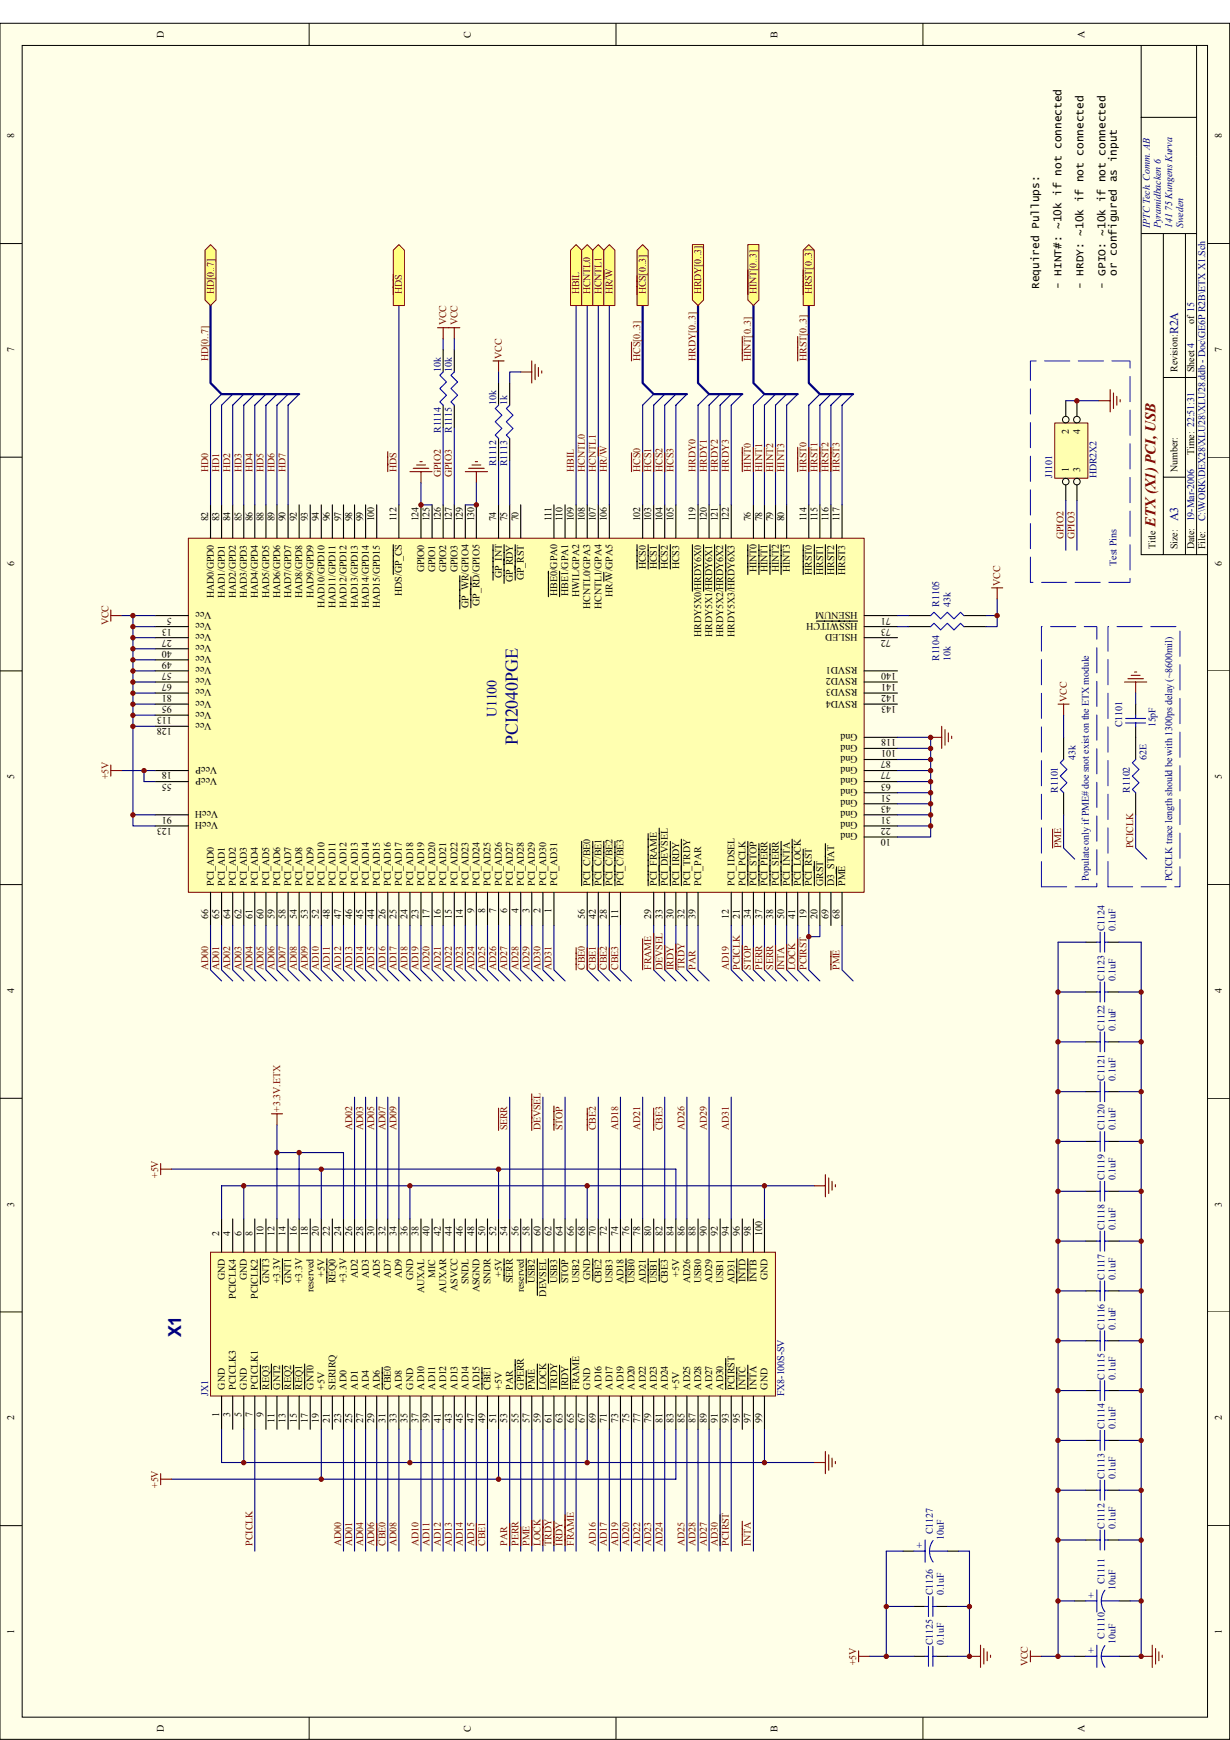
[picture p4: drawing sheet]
<svg xmlns="http://www.w3.org/2000/svg" width="297mm" height="420mm" viewBox="0 0 297 420" stroke-linecap="round" stroke-linejoin="round" font-family="sans-serif">
<defs><g id="words">
<g font-size="4.3" fill="#000080">
<text x="125.1" y="179.9" transform="rotate(-90 125.1 179.9)">PCI2040PGE</text>
<text x="43.8" y="323" transform="rotate(-90 43.8 323)">X1</text>
</g>
<text font-size="3.6" fill="#800000" x="279.1" y="127.2" transform="rotate(-90 279.1 127.2)">ETX (X1) PCI, USB</text>
<text font-size="3.4" fill="#000080" x="119.9" y="173.2" transform="rotate(-90 119.9 173.2)">U1100</text>
<g font-size="2.9" fill="#000080">
<text x="284.5" y="80.7" transform="rotate(-90 284.5 80.7)">R2A</text>
<text x="284.5" y="125.9" transform="rotate(-90 284.5 125.9)">A3</text>
</g>
<g font-size="2.7">
<text x="251" y="69.8" transform="rotate(-90 251 69.8)">Required Pullups:</text>
<text x="256.3" y="69.8" transform="rotate(-90 256.3 69.8)">- HINT#: ~10k if not connected</text>
<text x="261.6" y="69.8" transform="rotate(-90 261.6 69.8)">- HRDY: ~10k if not connected</text>
<text x="267" y="69.8" transform="rotate(-90 267 69.8)">- GPIO: ~10k if not connected</text>
<text x="269.7" y="66.6" transform="rotate(-90 269.7 66.6)">or configured as input</text>
</g>
<g font-size="2.4">
<text x="39.6" y="9.1" transform="rotate(-90 39.6 9.1)">D</text>
<text x="113.7" y="9.1" transform="rotate(-90 113.7 9.1)">C</text>
<text x="187.8" y="9.1" transform="rotate(-90 187.8 9.1)">B</text>
<text x="261.9" y="9.1" transform="rotate(-90 261.9 9.1)">A</text>
<text x="3.4" y="33.4" transform="rotate(-90 3.4 33.4)">8</text>
<text x="295.1" y="33.4" transform="rotate(-90 295.1 33.4)">8</text>
<text x="288.4" y="78.3" transform="rotate(-90 288.4 78.3)">of 15</text>
<text x="3.4" y="85" transform="rotate(-90 3.4 85)">7</text>
<text x="284.4" y="89.8" transform="rotate(-90 284.4 89.8)">Revision:</text>
<text x="288.4" y="89.8" transform="rotate(-90 288.4 89.8)">Sheet 4</text>
<text x="295.1" y="85" transform="rotate(-90 295.1 85)">7</text>
<text x="258.1" y="104.8" transform="rotate(-90 258.1 104.8)">2</text>
<text x="260.8" y="104.8" transform="rotate(-90 260.8 104.8)">4</text>
<text x="258.1" y="113.9" transform="rotate(-90 258.1 113.9)">1</text>
<text x="260.8" y="113.9" transform="rotate(-90 260.8 113.9)">3</text>
<text x="284.4" y="113.9" transform="rotate(-90 284.4 113.9)">Number:</text>
<text x="288.4" y="109.9" transform="rotate(-90 288.4 109.9)">Time: 22:51:31</text>
<text x="50.2" y="125.9" transform="rotate(-90 50.2 125.9)">82</text>
<text x="52.9" y="125.9" transform="rotate(-90 52.9 125.9)">83</text>
<text x="55.6" y="125.9" transform="rotate(-90 55.6 125.9)">84</text>
<text x="58.3" y="125.9" transform="rotate(-90 58.3 125.9)">85</text>
<text x="61" y="125.9" transform="rotate(-90 61 125.9)">86</text>
<text x="63.6" y="125.9" transform="rotate(-90 63.6 125.9)">88</text>
<text x="66.3" y="125.9" transform="rotate(-90 66.3 125.9)">89</text>
<text x="69" y="125.9" transform="rotate(-90 69 125.9)">90</text>
<text x="71.7" y="125.9" transform="rotate(-90 71.7 125.9)">92</text>
<text x="74.3" y="125.9" transform="rotate(-90 74.3 125.9)">93</text>
<text x="77" y="125.9" transform="rotate(-90 77 125.9)">94</text>
<text x="79.7" y="125.9" transform="rotate(-90 79.7 125.9)">96</text>
<text x="82.4" y="125.9" transform="rotate(-90 82.4 125.9)">97</text>
<text x="85" y="125.9" transform="rotate(-90 85 125.9)">98</text>
<text x="87.7" y="125.9" transform="rotate(-90 87.7 125.9)">99</text>
<text x="90.4" y="125.9" transform="rotate(-90 90.4 125.9)">100</text>
<text x="95.7" y="125.9" transform="rotate(-90 95.7 125.9)">112</text>
<text x="101.1" y="125.9" transform="rotate(-90 101.1 125.9)">124</text>
<text x="103.8" y="125.9" transform="rotate(-90 103.8 125.9)">125</text>
<text x="106.4" y="125.9" transform="rotate(-90 106.4 125.9)">126</text>
<text x="109.1" y="125.9" transform="rotate(-90 109.1 125.9)">127</text>
<text x="111.8" y="125.9" transform="rotate(-90 111.8 125.9)">129</text>
<text x="114.5" y="125.9" transform="rotate(-90 114.5 125.9)">130</text>
<text x="119.8" y="125.9" transform="rotate(-90 119.8 125.9)">74</text>
<text x="122.5" y="125.9" transform="rotate(-90 122.5 125.9)">75</text>
<text x="125.2" y="125.9" transform="rotate(-90 125.2 125.9)">70</text>
<text x="133.2" y="125.9" transform="rotate(-90 133.2 125.9)">111</text>
<text x="135.9" y="125.9" transform="rotate(-90 135.9 125.9)">110</text>
<text x="138.6" y="125.9" transform="rotate(-90 138.6 125.9)">109</text>
<text x="141.2" y="125.9" transform="rotate(-90 141.2 125.9)">108</text>
<text x="143.9" y="125.9" transform="rotate(-90 143.9 125.9)">107</text>
<text x="146.6" y="125.9" transform="rotate(-90 146.6 125.9)">106</text>
<text x="154.6" y="125.9" transform="rotate(-90 154.6 125.9)">102</text>
<text x="157.3" y="125.9" transform="rotate(-90 157.3 125.9)">103</text>
<text x="160" y="125.9" transform="rotate(-90 160 125.9)">104</text>
<text x="162.6" y="125.9" transform="rotate(-90 162.6 125.9)">105</text>
<text x="168" y="125.9" transform="rotate(-90 168 125.9)">119</text>
<text x="170.7" y="125.9" transform="rotate(-90 170.7 125.9)">120</text>
<text x="173.3" y="125.9" transform="rotate(-90 173.3 125.9)">121</text>
<text x="176" y="125.9" transform="rotate(-90 176 125.9)">122</text>
<text x="181.4" y="125.9" transform="rotate(-90 181.4 125.9)">76</text>
<text x="184" y="125.9" transform="rotate(-90 184 125.9)">78</text>
<text x="186.7" y="125.9" transform="rotate(-90 186.7 125.9)">79</text>
<text x="189.4" y="125.9" transform="rotate(-90 189.4 125.9)">80</text>
<text x="194.7" y="125.9" transform="rotate(-90 194.7 125.9)">114</text>
<text x="197.4" y="125.9" transform="rotate(-90 197.4 125.9)">115</text>
<text x="200.1" y="125.9" transform="rotate(-90 200.1 125.9)">116</text>
<text x="202.8" y="125.9" transform="rotate(-90 202.8 125.9)">117</text>
<text x="3.4" y="136.6" transform="rotate(-90 3.4 136.6)">6</text>
<text x="155.9" y="137.4" transform="rotate(-90 155.9 137.4)">HCS0</text>
<text x="158.6" y="137.4" transform="rotate(-90 158.6 137.4)">HCS1</text>
<text x="161.3" y="137.4" transform="rotate(-90 161.3 137.4)">HCS2</text>
<text x="164" y="137.4" transform="rotate(-90 164 137.4)">HCS3</text>
<text x="279" y="132.6" transform="rotate(-90 279 132.6)">Title</text>
<text x="284.4" y="132.6" transform="rotate(-90 284.4 132.6)">Size:</text>
<text x="288.4" y="132.6" transform="rotate(-90 288.4 132.6)">Date: 19-Mar-2006</text>
<text x="291.1" y="132.6" transform="rotate(-90 291.1 132.6)">File:</text>
<text x="295.1" y="136.6" transform="rotate(-90 295.1 136.6)">6</text>
<text x="97.1" y="143.8" transform="rotate(-90 97.1 143.8)">HDS/GP_CS</text>
<text x="102.4" y="138.2" transform="rotate(-90 102.4 138.2)">GPIO0</text>
<text x="105.1" y="138.2" transform="rotate(-90 105.1 138.2)">GPIO1</text>
<text x="107.8" y="138.2" transform="rotate(-90 107.8 138.2)">GPIO2</text>
<text x="110.4" y="138.2" transform="rotate(-90 110.4 138.2)">GPIO3</text>
<text x="121.2" y="139.5" transform="rotate(-90 121.2 139.5)">GP_INT</text>
<text x="123.8" y="140.6" transform="rotate(-90 123.8 140.6)">GP_RDY</text>
<text x="126.5" y="140.1" transform="rotate(-90 126.5 140.1)">GP_RST</text>
<text x="134.5" y="143.8" transform="rotate(-90 134.5 143.8)">HBE0/GPA0</text>
<text x="137.2" y="143.8" transform="rotate(-90 137.2 143.8)">HBE1/GPA1</text>
<text x="182.7" y="138.2" transform="rotate(-90 182.7 138.2)">HINT0</text>
<text x="185.4" y="138.2" transform="rotate(-90 185.4 138.2)">HINT1</text>
<text x="188" y="138.2" transform="rotate(-90 188 138.2)">HINT2</text>
<text x="190.7" y="138.2" transform="rotate(-90 190.7 138.2)">HINT3</text>
<text x="196.1" y="138.7" transform="rotate(-90 196.1 138.7)">HRST0</text>
<text x="198.8" y="138.7" transform="rotate(-90 198.8 138.7)">HRST1</text>
<text x="201.4" y="138.7" transform="rotate(-90 201.4 138.7)">HRST2</text>
<text x="204.1" y="138.7" transform="rotate(-90 204.1 138.7)">HRST3</text>
<text x="41.5" y="149.1" transform="rotate(-180 41.5 149.1)">5</text>
<text x="51.1" y="147.8" transform="rotate(-180 51.1 147.8)">Vcc</text>
<text x="51.6" y="144.4" transform="rotate(-90 51.6 144.4)">HAD0/GPD0</text>
<text x="54.3" y="144.4" transform="rotate(-90 54.3 144.4)">HAD1/GPD1</text>
<text x="56.9" y="144.4" transform="rotate(-90 56.9 144.4)">HAD2/GPD2</text>
<text x="59.6" y="144.4" transform="rotate(-90 59.6 144.4)">HAD3/GPD3</text>
<text x="62.3" y="144.4" transform="rotate(-90 62.3 144.4)">HAD4/GPD4</text>
<text x="65" y="144.4" transform="rotate(-90 65 144.4)">HAD5/GPD5</text>
<text x="67.6" y="144.4" transform="rotate(-90 67.6 144.4)">HAD6/GPD6</text>
<text x="70.3" y="144.4" transform="rotate(-90 70.3 144.4)">HAD7/GPD7</text>
<text x="73" y="144.4" transform="rotate(-90 73 144.4)">HAD8/GPD8</text>
<text x="75.7" y="144.4" transform="rotate(-90 75.7 144.4)">HAD9/GPD9</text>
<text x="78.4" y="146.8" transform="rotate(-90 78.4 146.8)">HAD10/GPD10</text>
<text x="81" y="146.8" transform="rotate(-90 81 146.8)">HAD11/GPD11</text>
<text x="83.7" y="146.8" transform="rotate(-90 83.7 146.8)">HAD12/GPD12</text>
<text x="86.4" y="146.8" transform="rotate(-90 86.4 146.8)">HAD13/GPD13</text>
<text x="89" y="146.8" transform="rotate(-90 89 146.8)">HAD14/GPD14</text>
<text x="91.7" y="146.8" transform="rotate(-90 91.7 146.8)">HAD15/GPD15</text>
<text x="113.1" y="146.8" transform="rotate(-90 113.1 146.8)">GP_WR/GPIO4</text>
<text x="115.8" y="146.2" transform="rotate(-90 115.8 146.2)">GP_RD/GPIO5</text>
<text x="139.9" y="144.1" transform="rotate(-90 139.9 144.1)">HWIL/GPA2</text>
<text x="142.6" y="147" transform="rotate(-90 142.6 147)">HCNTL0/GPA3</text>
<text x="145.2" y="147" transform="rotate(-90 145.2 147)">HCNTL1/GPA4</text>
<text x="147.9" y="144.1" transform="rotate(-90 147.9 144.1)">HR/W/GPA5</text>
<text x="207.1" y="147.8" transform="rotate(-180 207.1 147.8)">HSENUM</text>
<text x="215.1" y="149.1" transform="rotate(-180 215.1 149.1)">71</text>
<text x="41.5" y="151.8" transform="rotate(-180 41.5 151.8)">13</text>
<text x="41.5" y="154.5" transform="rotate(-180 41.5 154.5)">27</text>
<text x="51.1" y="150.4" transform="rotate(-180 51.1 150.4)">Vcc</text>
<text x="51.1" y="153.1" transform="rotate(-180 51.1 153.1)">Vcc</text>
<text x="51.1" y="155.8" transform="rotate(-180 51.1 155.8)">Vcc</text>
<text x="169.3" y="153.7" transform="rotate(-90 169.3 153.7)">HRDY5X0/HRDY6X0</text>
<text x="172" y="153.7" transform="rotate(-90 172 153.7)">HRDY5X1/HRDY6X1</text>
<text x="174.7" y="153.7" transform="rotate(-90 174.7 153.7)">HRDY5X2/HRDY6X2</text>
<text x="177.4" y="153.7" transform="rotate(-90 177.4 153.7)">HRDY5X3/HRDY6X3</text>
<text x="207.1" y="153.1" transform="rotate(-180 207.1 153.1)">HSLED</text>
<text x="207.1" y="150.4" transform="rotate(-180 207.1 150.4)">HSSWITCH</text>
<text x="215.1" y="154.5" transform="rotate(-180 215.1 154.5)">72</text>
<text x="215.1" y="151.8" transform="rotate(-180 215.1 151.8)">73</text>
<text x="41.5" y="157.1" transform="rotate(-180 41.5 157.1)">40</text>
<text x="41.5" y="159.8" transform="rotate(-180 41.5 159.8)">49</text>
<text x="51.1" y="158.5" transform="rotate(-180 51.1 158.5)">Vcc</text>
<text x="51.1" y="161.1" transform="rotate(-180 51.1 161.1)">Vcc</text>
<text x="207.1" y="161.1" transform="rotate(-180 207.1 161.1)">RSVD1</text>
<text x="41.5" y="162.5" transform="rotate(-180 41.5 162.5)">57</text>
<text x="41.5" y="165.2" transform="rotate(-180 41.5 165.2)">67</text>
<text x="41.5" y="167.8" transform="rotate(-180 41.5 167.8)">81</text>
<text x="51.1" y="163.8" transform="rotate(-180 51.1 163.8)">Vcc</text>
<text x="51.1" y="166.5" transform="rotate(-180 51.1 166.5)">Vcc</text>
<text x="207.1" y="163.8" transform="rotate(-180 207.1 163.8)">RSVD2</text>
<text x="207.1" y="166.5" transform="rotate(-180 207.1 166.5)">RSVD3</text>
<text x="216.5" y="162.5" transform="rotate(-180 216.5 162.5)">140</text>
<text x="216.5" y="165.2" transform="rotate(-180 216.5 165.2)">141</text>
<text x="216.5" y="167.8" transform="rotate(-180 216.5 167.8)">142</text>
<text x="41.5" y="170.5" transform="rotate(-180 41.5 170.5)">95</text>
<text x="41.5" y="173.2" transform="rotate(-180 41.5 173.2)">113</text>
<text x="51.1" y="169.2" transform="rotate(-180 51.1 169.2)">Vcc</text>
<text x="51.1" y="171.8" transform="rotate(-180 51.1 171.8)">Vcc</text>
<text x="207.1" y="169.2" transform="rotate(-180 207.1 169.2)">RSVD4</text>
<text x="216.5" y="170.5" transform="rotate(-180 216.5 170.5)">143</text>
<text x="41.5" y="175.8" transform="rotate(-180 41.5 175.8)">128</text>
<text x="51.1" y="174.5" transform="rotate(-180 51.1 174.5)">Vcc</text>
<text x="207.1" y="179.9" transform="rotate(-180 207.1 179.9)">Gnd</text>
<text x="207.1" y="177.2" transform="rotate(-180 207.1 177.2)">Gnd</text>
<text x="216.5" y="178.5" transform="rotate(-180 216.5 178.5)">118</text>
<text x="52.5" y="185.2" transform="rotate(-180 52.5 185.2)">VccP</text>
<text x="207.1" y="185.2" transform="rotate(-180 207.1 185.2)">Gnd</text>
<text x="207.1" y="182.5" transform="rotate(-180 207.1 182.5)">Gnd</text>
<text x="215.1" y="183.9" transform="rotate(-180 215.1 183.9)">87</text>
<text x="216.5" y="181.2" transform="rotate(-180 216.5 181.2)">101</text>
<text x="3.4" y="188.2" transform="rotate(-90 3.4 188.2)">5</text>
<text x="41.5" y="186.5" transform="rotate(-180 41.5 186.5)">18</text>
<text x="41.5" y="189.2" transform="rotate(-180 41.5 189.2)">55</text>
<text x="52.5" y="187.9" transform="rotate(-180 52.5 187.9)">VccP</text>
<text x="207.1" y="190.6" transform="rotate(-180 207.1 190.6)">Gnd</text>
<text x="207.1" y="187.9" transform="rotate(-180 207.1 187.9)">Gnd</text>
<text x="215.1" y="191.9" transform="rotate(-180 215.1 191.9)">51</text>
<text x="215.1" y="189.2" transform="rotate(-180 215.1 189.2)">63</text>
<text x="215.1" y="186.5" transform="rotate(-180 215.1 186.5)">77</text>
<text x="295.1" y="188.2" transform="rotate(-90 295.1 188.2)">5</text>
<text x="41.5" y="197.2" transform="rotate(-180 41.5 197.2)">91</text>
<text x="52.7" y="195.9" transform="rotate(-180 52.7 195.9)">VccH</text>
<text x="207.1" y="195.9" transform="rotate(-180 207.1 195.9)">Gnd</text>
<text x="207.1" y="193.2" transform="rotate(-180 207.1 193.2)">Gnd</text>
<text x="215.1" y="197.2" transform="rotate(-180 215.1 197.2)">31</text>
<text x="215.1" y="194.6" transform="rotate(-180 215.1 194.6)">43</text>
<text x="41.5" y="199.9" transform="rotate(-180 41.5 199.9)">123</text>
<text x="52.7" y="198.6" transform="rotate(-180 52.7 198.6)">VccH</text>
<text x="207.1" y="201.2" transform="rotate(-180 207.1 201.2)">Gnd</text>
<text x="207.1" y="198.6" transform="rotate(-180 207.1 198.6)">Gnd</text>
<text x="215.1" y="202.6" transform="rotate(-180 215.1 202.6)">10</text>
<text x="215.1" y="199.9" transform="rotate(-180 215.1 199.9)">22</text>
<text x="51.6" y="213.9" transform="rotate(-90 51.6 213.9)">PCI_AD0</text>
<text x="54.3" y="213.9" transform="rotate(-90 54.3 213.9)">PCI_AD1</text>
<text x="56.9" y="213.9" transform="rotate(-90 56.9 213.9)">PCI_AD2</text>
<text x="59.6" y="213.9" transform="rotate(-90 59.6 213.9)">PCI_AD3</text>
<text x="62.3" y="213.9" transform="rotate(-90 62.3 213.9)">PCI_AD4</text>
<text x="65" y="213.9" transform="rotate(-90 65 213.9)">PCI_AD5</text>
<text x="67.6" y="213.9" transform="rotate(-90 67.6 213.9)">PCI_AD6</text>
<text x="70.3" y="213.9" transform="rotate(-90 70.3 213.9)">PCI_AD7</text>
<text x="73" y="213.9" transform="rotate(-90 73 213.9)">PCI_AD8</text>
<text x="75.7" y="213.9" transform="rotate(-90 75.7 213.9)">PCI_AD9</text>
<text x="78.4" y="213.9" transform="rotate(-90 78.4 213.9)">PCI_AD10</text>
<text x="81" y="213.9" transform="rotate(-90 81 213.9)">PCI_AD11</text>
<text x="83.7" y="213.9" transform="rotate(-90 83.7 213.9)">PCI_AD12</text>
<text x="86.4" y="213.9" transform="rotate(-90 86.4 213.9)">PCI_AD13</text>
<text x="89" y="213.9" transform="rotate(-90 89 213.9)">PCI_AD14</text>
<text x="91.7" y="213.9" transform="rotate(-90 91.7 213.9)">PCI_AD15</text>
<text x="94.4" y="213.9" transform="rotate(-90 94.4 213.9)">PCI_AD16</text>
<text x="97.1" y="213.9" transform="rotate(-90 97.1 213.9)">PCI_AD17</text>
<text x="99.8" y="213.9" transform="rotate(-90 99.8 213.9)">PCI_AD18</text>
<text x="102.4" y="213.9" transform="rotate(-90 102.4 213.9)">PCI_AD19</text>
<text x="105.1" y="213.9" transform="rotate(-90 105.1 213.9)">PCI_AD20</text>
<text x="107.8" y="213.9" transform="rotate(-90 107.8 213.9)">PCI_AD21</text>
<text x="110.4" y="213.9" transform="rotate(-90 110.4 213.9)">PCI_AD22</text>
<text x="113.1" y="213.9" transform="rotate(-90 113.1 213.9)">PCI_AD23</text>
<text x="115.8" y="213.9" transform="rotate(-90 115.8 213.9)">PCI_AD24</text>
<text x="118.5" y="213.9" transform="rotate(-90 118.5 213.9)">PCI_AD25</text>
<text x="121.2" y="213.9" transform="rotate(-90 121.2 213.9)">PCI_AD26</text>
<text x="123.8" y="213.9" transform="rotate(-90 123.8 213.9)">PCI_AD27</text>
<text x="126.5" y="213.9" transform="rotate(-90 126.5 213.9)">PCI_AD28</text>
<text x="129.2" y="213.9" transform="rotate(-90 129.2 213.9)">PCI_AD29</text>
<text x="131.9" y="213.9" transform="rotate(-90 131.9 213.9)">PCI_AD30</text>
<text x="134.5" y="213.9" transform="rotate(-90 134.5 213.9)">PCI_AD31</text>
<text x="142.6" y="213.9" transform="rotate(-90 142.6 213.9)">PCI_C/BE0</text>
<text x="145.2" y="213.9" transform="rotate(-90 145.2 213.9)">PCI_C/BE1</text>
<text x="147.9" y="213.9" transform="rotate(-90 147.9 213.9)">PCI_C/BE2</text>
<text x="150.6" y="213.9" transform="rotate(-90 150.6 213.9)">PCI_C/BE3</text>
<text x="158.6" y="213.9" transform="rotate(-90 158.6 213.9)">PCI_FRAME</text>
<text x="161.3" y="213.9" transform="rotate(-90 161.3 213.9)">PCI_DEVSEL</text>
<text x="164" y="213.9" transform="rotate(-90 164 213.9)">PCI_IRDY</text>
<text x="166.6" y="213.9" transform="rotate(-90 166.6 213.9)">PCI_TRDY</text>
<text x="169.3" y="213.9" transform="rotate(-90 169.3 213.9)">PCI_PAR</text>
<text x="177.4" y="213.9" transform="rotate(-90 177.4 213.9)">PCI_IDSEL</text>
<text x="180" y="213.9" transform="rotate(-90 180 213.9)">PCI_PCLK</text>
<text x="182.7" y="213.9" transform="rotate(-90 182.7 213.9)">PCI_STOP</text>
<text x="185.4" y="213.9" transform="rotate(-90 185.4 213.9)">PCI_PERR</text>
<text x="188" y="213.9" transform="rotate(-90 188 213.9)">PCI_SERR</text>
<text x="190.7" y="213.9" transform="rotate(-90 190.7 213.9)">PCI_INTA</text>
<text x="193.4" y="213.9" transform="rotate(-90 193.4 213.9)">PCI_LOCK</text>
<text x="196.1" y="213.9" transform="rotate(-90 196.1 213.9)">PCI_RST</text>
<text x="198.8" y="213.9" transform="rotate(-90 198.8 213.9)">GRST</text>
<text x="201.4" y="213.9" transform="rotate(-90 201.4 213.9)">D3_STAT</text>
<text x="204.1" y="213.9" transform="rotate(-90 204.1 213.9)">PME</text>
<text x="50.2" y="221.9" transform="rotate(-90 50.2 221.9)">66</text>
<text x="52.9" y="221.9" transform="rotate(-90 52.9 221.9)">65</text>
<text x="55.6" y="221.9" transform="rotate(-90 55.6 221.9)">64</text>
<text x="58.3" y="221.9" transform="rotate(-90 58.3 221.9)">62</text>
<text x="61" y="221.9" transform="rotate(-90 61 221.9)">61</text>
<text x="63.6" y="221.9" transform="rotate(-90 63.6 221.9)">60</text>
<text x="66.3" y="221.9" transform="rotate(-90 66.3 221.9)">59</text>
<text x="69" y="221.9" transform="rotate(-90 69 221.9)">58</text>
<text x="71.7" y="221.9" transform="rotate(-90 71.7 221.9)">54</text>
<text x="74.3" y="221.9" transform="rotate(-90 74.3 221.9)">53</text>
<text x="77" y="221.9" transform="rotate(-90 77 221.9)">52</text>
<text x="79.7" y="221.9" transform="rotate(-90 79.7 221.9)">48</text>
<text x="82.4" y="221.9" transform="rotate(-90 82.4 221.9)">47</text>
<text x="85" y="221.9" transform="rotate(-90 85 221.9)">46</text>
<text x="87.7" y="221.9" transform="rotate(-90 87.7 221.9)">45</text>
<text x="90.4" y="221.9" transform="rotate(-90 90.4 221.9)">44</text>
<text x="93.1" y="221.9" transform="rotate(-90 93.1 221.9)">26</text>
<text x="95.7" y="221.9" transform="rotate(-90 95.7 221.9)">25</text>
<text x="98.4" y="221.9" transform="rotate(-90 98.4 221.9)">24</text>
<text x="101.1" y="221.9" transform="rotate(-90 101.1 221.9)">23</text>
<text x="103.8" y="221.9" transform="rotate(-90 103.8 221.9)">17</text>
<text x="106.4" y="221.9" transform="rotate(-90 106.4 221.9)">16</text>
<text x="109.1" y="221.9" transform="rotate(-90 109.1 221.9)">15</text>
<text x="111.8" y="221.9" transform="rotate(-90 111.8 221.9)">14</text>
<text x="114.5" y="220.5" transform="rotate(-90 114.5 220.5)">9</text>
<text x="117.1" y="220.5" transform="rotate(-90 117.1 220.5)">8</text>
<text x="119.8" y="220.5" transform="rotate(-90 119.8 220.5)">7</text>
<text x="122.5" y="220.5" transform="rotate(-90 122.5 220.5)">6</text>
<text x="125.2" y="220.5" transform="rotate(-90 125.2 220.5)">4</text>
<text x="127.8" y="220.5" transform="rotate(-90 127.8 220.5)">3</text>
<text x="130.5" y="220.5" transform="rotate(-90 130.5 220.5)">2</text>
<text x="133.2" y="220.5" transform="rotate(-90 133.2 220.5)">1</text>
<text x="141.2" y="221.9" transform="rotate(-90 141.2 221.9)">56</text>
<text x="143.9" y="221.9" transform="rotate(-90 143.9 221.9)">42</text>
<text x="146.6" y="221.9" transform="rotate(-90 146.6 221.9)">28</text>
<text x="149.2" y="221.9" transform="rotate(-90 149.2 221.9)">11</text>
<text x="157.3" y="221.9" transform="rotate(-90 157.3 221.9)">29</text>
<text x="160" y="221.9" transform="rotate(-90 160 221.9)">33</text>
<text x="162.6" y="221.9" transform="rotate(-90 162.6 221.9)">30</text>
<text x="165.3" y="221.9" transform="rotate(-90 165.3 221.9)">32</text>
<text x="168" y="221.9" transform="rotate(-90 168 221.9)">39</text>
<text x="176" y="221.9" transform="rotate(-90 176 221.9)">12</text>
<text x="178.7" y="221.9" transform="rotate(-90 178.7 221.9)">21</text>
<text x="181.4" y="221.9" transform="rotate(-90 181.4 221.9)">34</text>
<text x="184" y="221.9" transform="rotate(-90 184 221.9)">37</text>
<text x="186.7" y="221.9" transform="rotate(-90 186.7 221.9)">38</text>
<text x="189.4" y="221.9" transform="rotate(-90 189.4 221.9)">50</text>
<text x="192.1" y="221.9" transform="rotate(-90 192.1 221.9)">41</text>
<text x="194.7" y="221.9" transform="rotate(-90 194.7 221.9)">19</text>
<text x="197.4" y="221.9" transform="rotate(-90 197.4 221.9)">20</text>
<text x="200.1" y="221.9" transform="rotate(-90 200.1 221.9)">69</text>
<text x="202.8" y="221.9" transform="rotate(-90 202.8 221.9)">68</text>
<text x="3.4" y="239.8" transform="rotate(-90 3.4 239.8)">4</text>
<text x="295.1" y="239.8" transform="rotate(-90 295.1 239.8)">4</text>
<text x="3.4" y="291.4" transform="rotate(-90 3.4 291.4)">3</text>
<text x="295.1" y="291.4" transform="rotate(-90 295.1 291.4)">3</text>
<text x="52.9" y="298.4" transform="rotate(-90 52.9 298.4)">2</text>
<text x="55.6" y="298.4" transform="rotate(-90 55.6 298.4)">4</text>
<text x="58.3" y="298.4" transform="rotate(-90 58.3 298.4)">6</text>
<text x="61" y="298.4" transform="rotate(-90 61 298.4)">8</text>
<text x="63.6" y="298.4" transform="rotate(-90 63.6 298.4)">10</text>
<text x="66.3" y="298.4" transform="rotate(-90 66.3 298.4)">12</text>
<text x="69" y="298.4" transform="rotate(-90 69 298.4)">14</text>
<text x="71.7" y="298.4" transform="rotate(-90 71.7 298.4)">16</text>
<text x="74.3" y="298.4" transform="rotate(-90 74.3 298.4)">18</text>
<text x="77" y="298.4" transform="rotate(-90 77 298.4)">20</text>
<text x="79.7" y="298.4" transform="rotate(-90 79.7 298.4)">22</text>
<text x="82.4" y="298.4" transform="rotate(-90 82.4 298.4)">24</text>
<text x="85" y="298.4" transform="rotate(-90 85 298.4)">26</text>
<text x="87.7" y="298.4" transform="rotate(-90 87.7 298.4)">28</text>
<text x="90.4" y="298.4" transform="rotate(-90 90.4 298.4)">30</text>
<text x="93.1" y="298.4" transform="rotate(-90 93.1 298.4)">32</text>
<text x="95.7" y="298.4" transform="rotate(-90 95.7 298.4)">34</text>
<text x="98.4" y="298.4" transform="rotate(-90 98.4 298.4)">36</text>
<text x="101.1" y="298.4" transform="rotate(-90 101.1 298.4)">38</text>
<text x="103.8" y="298.4" transform="rotate(-90 103.8 298.4)">40</text>
<text x="106.4" y="298.4" transform="rotate(-90 106.4 298.4)">42</text>
<text x="109.1" y="298.4" transform="rotate(-90 109.1 298.4)">44</text>
<text x="111.8" y="298.4" transform="rotate(-90 111.8 298.4)">46</text>
<text x="114.5" y="298.4" transform="rotate(-90 114.5 298.4)">48</text>
<text x="117.1" y="298.4" transform="rotate(-90 117.1 298.4)">50</text>
<text x="119.8" y="298.4" transform="rotate(-90 119.8 298.4)">52</text>
<text x="122.5" y="298.4" transform="rotate(-90 122.5 298.4)">54</text>
<text x="125.2" y="298.4" transform="rotate(-90 125.2 298.4)">56</text>
<text x="127.8" y="298.4" transform="rotate(-90 127.8 298.4)">58</text>
<text x="130.5" y="298.4" transform="rotate(-90 130.5 298.4)">60</text>
<text x="133.2" y="298.4" transform="rotate(-90 133.2 298.4)">62</text>
<text x="135.9" y="298.4" transform="rotate(-90 135.9 298.4)">64</text>
<text x="138.6" y="298.4" transform="rotate(-90 138.6 298.4)">66</text>
<text x="141.2" y="298.4" transform="rotate(-90 141.2 298.4)">68</text>
<text x="143.9" y="298.4" transform="rotate(-90 143.9 298.4)">70</text>
<text x="146.6" y="298.4" transform="rotate(-90 146.6 298.4)">72</text>
<text x="149.2" y="298.4" transform="rotate(-90 149.2 298.4)">74</text>
<text x="151.9" y="298.4" transform="rotate(-90 151.9 298.4)">76</text>
<text x="154.6" y="298.4" transform="rotate(-90 154.6 298.4)">78</text>
<text x="157.3" y="298.4" transform="rotate(-90 157.3 298.4)">80</text>
<text x="160" y="298.4" transform="rotate(-90 160 298.4)">82</text>
<text x="162.6" y="298.4" transform="rotate(-90 162.6 298.4)">84</text>
<text x="165.3" y="298.4" transform="rotate(-90 165.3 298.4)">86</text>
<text x="168" y="298.4" transform="rotate(-90 168 298.4)">88</text>
<text x="170.7" y="298.4" transform="rotate(-90 170.7 298.4)">90</text>
<text x="173.3" y="298.4" transform="rotate(-90 173.3 298.4)">92</text>
<text x="176" y="298.4" transform="rotate(-90 176 298.4)">94</text>
<text x="178.7" y="298.4" transform="rotate(-90 178.7 298.4)">96</text>
<text x="181.4" y="298.4" transform="rotate(-90 181.4 298.4)">98</text>
<text x="184" y="298.4" transform="rotate(-90 184 298.4)">100</text>
<text x="54.3" y="309" transform="rotate(-90 54.3 309)">GND</text>
<text x="59.6" y="309" transform="rotate(-90 59.6 309)">GND</text>
<text x="65" y="309.8" transform="rotate(-90 65 309.8)">GNT3</text>
<text x="67.6" y="309.8" transform="rotate(-90 67.6 309.8)">+3.3V</text>
<text x="70.3" y="309.8" transform="rotate(-90 70.3 309.8)">GNT1</text>
<text x="73" y="309.8" transform="rotate(-90 73 309.8)">+3.3V</text>
<text x="75.7" y="312" transform="rotate(-90 75.7 312)">reserved</text>
<text x="78.4" y="308.2" transform="rotate(-90 78.4 308.2)">+5V</text>
<text x="81" y="309.8" transform="rotate(-90 81 309.8)">REQ0</text>
<text x="83.7" y="309.8" transform="rotate(-90 83.7 309.8)">+3.3V</text>
<text x="86.4" y="308.5" transform="rotate(-90 86.4 308.5)">AD2</text>
<text x="89" y="308.5" transform="rotate(-90 89 308.5)">AD3</text>
<text x="91.7" y="308.5" transform="rotate(-90 91.7 308.5)">AD5</text>
<text x="94.4" y="308.5" transform="rotate(-90 94.4 308.5)">AD7</text>
<text x="97.1" y="308.5" transform="rotate(-90 97.1 308.5)">AD9</text>
<text x="99.8" y="309" transform="rotate(-90 99.8 309)">GND</text>
<text x="105.1" y="308.5" transform="rotate(-90 105.1 308.5)">MIC</text>
<text x="110.4" y="311.7" transform="rotate(-90 110.4 311.7)">ASVCC</text>
<text x="113.1" y="310.1" transform="rotate(-90 113.1 310.1)">SNDL</text>
<text x="115.8" y="312" transform="rotate(-90 115.8 312)">ASGND</text>
<text x="118.5" y="310.1" transform="rotate(-90 118.5 310.1)">SNDR</text>
<text x="121.2" y="308.2" transform="rotate(-90 121.2 308.2)">+5V</text>
<text x="123.8" y="309.8" transform="rotate(-90 123.8 309.8)">SERR</text>
<text x="126.5" y="312" transform="rotate(-90 126.5 312)">reserved</text>
<text x="129.2" y="309.8" transform="rotate(-90 129.2 309.8)">USB2</text>
<text x="134.5" y="309.8" transform="rotate(-90 134.5 309.8)">USB3</text>
<text x="137.2" y="309.8" transform="rotate(-90 137.2 309.8)">STOP</text>
<text x="139.9" y="309.8" transform="rotate(-90 139.9 309.8)">USB2</text>
<text x="142.6" y="309" transform="rotate(-90 142.6 309)">GND</text>
<text x="145.2" y="309.8" transform="rotate(-90 145.2 309.8)">CBE2</text>
<text x="147.9" y="309.8" transform="rotate(-90 147.9 309.8)">USB3</text>
<text x="150.6" y="309.8" transform="rotate(-90 150.6 309.8)">AD18</text>
<text x="153.3" y="309.8" transform="rotate(-90 153.3 309.8)">USB0</text>
<text x="155.9" y="309.8" transform="rotate(-90 155.9 309.8)">AD21</text>
<text x="158.6" y="309.8" transform="rotate(-90 158.6 309.8)">USB1</text>
<text x="161.3" y="309.8" transform="rotate(-90 161.3 309.8)">CBE3</text>
<text x="164" y="308.2" transform="rotate(-90 164 308.2)">+5V</text>
<text x="166.6" y="309.8" transform="rotate(-90 166.6 309.8)">AD26</text>
<text x="169.3" y="309.8" transform="rotate(-90 169.3 309.8)">USB0</text>
<text x="172" y="309.8" transform="rotate(-90 172 309.8)">AD29</text>
<text x="174.7" y="309.8" transform="rotate(-90 174.7 309.8)">USB1</text>
<text x="177.4" y="309.8" transform="rotate(-90 177.4 309.8)">AD31</text>
<text x="180" y="309.6" transform="rotate(-90 180 309.6)">INTD</text>
<text x="182.7" y="309.6" transform="rotate(-90 182.7 309.6)">INTB</text>
<text x="185.4" y="309" transform="rotate(-90 185.4 309)">GND</text>
<text x="56.9" y="313.6" transform="rotate(-90 56.9 313.6)">PCICLK4</text>
<text x="62.3" y="313.6" transform="rotate(-90 62.3 313.6)">PCICLK2</text>
<text x="102.4" y="312.3" transform="rotate(-90 102.4 312.3)">AUXAL</text>
<text x="107.8" y="312.3" transform="rotate(-90 107.8 312.3)">AUXAR</text>
<text x="131.9" y="313.1" transform="rotate(-90 131.9 313.1)">DEVSEL</text>
<text x="54.3" y="335.5" transform="rotate(-90 54.3 335.5)">GND</text>
<text x="56.9" y="335.5" transform="rotate(-90 56.9 335.5)">PCICLK3</text>
<text x="59.6" y="335.5" transform="rotate(-90 59.6 335.5)">GND</text>
<text x="62.3" y="335.5" transform="rotate(-90 62.3 335.5)">PCICLK1</text>
<text x="65" y="335.5" transform="rotate(-90 65 335.5)">REQ3</text>
<text x="67.6" y="335.5" transform="rotate(-90 67.6 335.5)">GNT2</text>
<text x="70.3" y="335.5" transform="rotate(-90 70.3 335.5)">REQ2</text>
<text x="73" y="335.5" transform="rotate(-90 73 335.5)">REQ1</text>
<text x="75.7" y="335.5" transform="rotate(-90 75.7 335.5)">GNT0</text>
<text x="78.4" y="335.5" transform="rotate(-90 78.4 335.5)">+5V</text>
<text x="81" y="335.5" transform="rotate(-90 81 335.5)">SERIRQ</text>
<text x="83.7" y="335.5" transform="rotate(-90 83.7 335.5)">AD0</text>
<text x="86.4" y="335.5" transform="rotate(-90 86.4 335.5)">AD1</text>
<text x="89" y="335.5" transform="rotate(-90 89 335.5)">AD4</text>
<text x="91.7" y="335.5" transform="rotate(-90 91.7 335.5)">AD6</text>
<text x="94.4" y="335.5" transform="rotate(-90 94.4 335.5)">CBE0</text>
<text x="97.1" y="335.5" transform="rotate(-90 97.1 335.5)">AD8</text>
<text x="99.8" y="335.5" transform="rotate(-90 99.8 335.5)">GND</text>
<text x="102.4" y="335.5" transform="rotate(-90 102.4 335.5)">AD10</text>
<text x="105.1" y="335.5" transform="rotate(-90 105.1 335.5)">AD11</text>
<text x="107.8" y="335.5" transform="rotate(-90 107.8 335.5)">AD12</text>
<text x="110.4" y="335.5" transform="rotate(-90 110.4 335.5)">AD13</text>
<text x="113.1" y="335.5" transform="rotate(-90 113.1 335.5)">AD14</text>
<text x="115.8" y="335.5" transform="rotate(-90 115.8 335.5)">AD15</text>
<text x="118.5" y="335.5" transform="rotate(-90 118.5 335.5)">CBE1</text>
<text x="121.2" y="335.5" transform="rotate(-90 121.2 335.5)">+5V</text>
<text x="123.8" y="335.5" transform="rotate(-90 123.8 335.5)">PAR</text>
<text x="126.5" y="335.5" transform="rotate(-90 126.5 335.5)">GPERR</text>
<text x="129.2" y="335.5" transform="rotate(-90 129.2 335.5)">PME</text>
<text x="131.9" y="335.5" transform="rotate(-90 131.9 335.5)">LOCK</text>
<text x="134.5" y="335.5" transform="rotate(-90 134.5 335.5)">TRDY</text>
<text x="137.2" y="335.5" transform="rotate(-90 137.2 335.5)">IRDY</text>
<text x="139.9" y="335.5" transform="rotate(-90 139.9 335.5)">FRAME</text>
<text x="142.6" y="335.5" transform="rotate(-90 142.6 335.5)">GND</text>
<text x="145.2" y="335.5" transform="rotate(-90 145.2 335.5)">AD16</text>
<text x="147.9" y="335.5" transform="rotate(-90 147.9 335.5)">AD17</text>
<text x="150.6" y="335.5" transform="rotate(-90 150.6 335.5)">AD19</text>
<text x="153.3" y="335.5" transform="rotate(-90 153.3 335.5)">AD20</text>
<text x="155.9" y="335.5" transform="rotate(-90 155.9 335.5)">AD22</text>
<text x="158.6" y="335.5" transform="rotate(-90 158.6 335.5)">AD23</text>
<text x="161.3" y="335.5" transform="rotate(-90 161.3 335.5)">AD24</text>
<text x="164" y="335.5" transform="rotate(-90 164 335.5)">+5V</text>
<text x="166.6" y="335.5" transform="rotate(-90 166.6 335.5)">AD25</text>
<text x="169.3" y="335.5" transform="rotate(-90 169.3 335.5)">AD28</text>
<text x="172" y="335.5" transform="rotate(-90 172 335.5)">AD27</text>
<text x="174.7" y="335.5" transform="rotate(-90 174.7 335.5)">AD30</text>
<text x="177.4" y="335.5" transform="rotate(-90 177.4 335.5)">PCIRST</text>
<text x="180" y="335.5" transform="rotate(-90 180 335.5)">INTC</text>
<text x="182.7" y="335.5" transform="rotate(-90 182.7 335.5)">INTA</text>
<text x="185.4" y="335.5" transform="rotate(-90 185.4 335.5)">GND</text>
<text x="3.4" y="343" transform="rotate(-90 3.4 343)">2</text>
<text x="52.9" y="342.2" transform="rotate(-90 52.9 342.2)">1</text>
<text x="55.6" y="342.2" transform="rotate(-90 55.6 342.2)">3</text>
<text x="58.3" y="342.2" transform="rotate(-90 58.3 342.2)">5</text>
<text x="61" y="342.2" transform="rotate(-90 61 342.2)">7</text>
<text x="63.6" y="342.2" transform="rotate(-90 63.6 342.2)">9</text>
<text x="66.3" y="343.5" transform="rotate(-90 66.3 343.5)">11</text>
<text x="69" y="343.5" transform="rotate(-90 69 343.5)">13</text>
<text x="71.7" y="343.5" transform="rotate(-90 71.7 343.5)">15</text>
<text x="74.3" y="343.5" transform="rotate(-90 74.3 343.5)">17</text>
<text x="77" y="343.5" transform="rotate(-90 77 343.5)">19</text>
<text x="79.7" y="343.5" transform="rotate(-90 79.7 343.5)">21</text>
<text x="82.4" y="343.5" transform="rotate(-90 82.4 343.5)">23</text>
<text x="85" y="343.5" transform="rotate(-90 85 343.5)">25</text>
<text x="87.7" y="343.5" transform="rotate(-90 87.7 343.5)">27</text>
<text x="90.4" y="343.5" transform="rotate(-90 90.4 343.5)">29</text>
<text x="93.1" y="343.5" transform="rotate(-90 93.1 343.5)">31</text>
<text x="95.7" y="343.5" transform="rotate(-90 95.7 343.5)">33</text>
<text x="98.4" y="343.5" transform="rotate(-90 98.4 343.5)">35</text>
<text x="101.1" y="343.5" transform="rotate(-90 101.1 343.5)">37</text>
<text x="103.8" y="343.5" transform="rotate(-90 103.8 343.5)">39</text>
<text x="106.4" y="343.5" transform="rotate(-90 106.4 343.5)">41</text>
<text x="109.1" y="343.5" transform="rotate(-90 109.1 343.5)">43</text>
<text x="111.8" y="343.5" transform="rotate(-90 111.8 343.5)">45</text>
<text x="114.5" y="343.5" transform="rotate(-90 114.5 343.5)">47</text>
<text x="117.1" y="343.5" transform="rotate(-90 117.1 343.5)">49</text>
<text x="119.8" y="343.5" transform="rotate(-90 119.8 343.5)">51</text>
<text x="122.5" y="343.5" transform="rotate(-90 122.5 343.5)">53</text>
<text x="125.2" y="343.5" transform="rotate(-90 125.2 343.5)">55</text>
<text x="127.8" y="343.5" transform="rotate(-90 127.8 343.5)">57</text>
<text x="130.5" y="343.5" transform="rotate(-90 130.5 343.5)">59</text>
<text x="133.2" y="343.5" transform="rotate(-90 133.2 343.5)">61</text>
<text x="135.9" y="343.5" transform="rotate(-90 135.9 343.5)">63</text>
<text x="138.6" y="343.5" transform="rotate(-90 138.6 343.5)">65</text>
<text x="141.2" y="343.5" transform="rotate(-90 141.2 343.5)">67</text>
<text x="143.9" y="343.5" transform="rotate(-90 143.9 343.5)">69</text>
<text x="146.6" y="343.5" transform="rotate(-90 146.6 343.5)">71</text>
<text x="149.2" y="343.5" transform="rotate(-90 149.2 343.5)">73</text>
<text x="151.9" y="343.5" transform="rotate(-90 151.9 343.5)">75</text>
<text x="154.6" y="343.5" transform="rotate(-90 154.6 343.5)">77</text>
<text x="157.3" y="343.5" transform="rotate(-90 157.3 343.5)">79</text>
<text x="160" y="343.5" transform="rotate(-90 160 343.5)">81</text>
<text x="162.6" y="343.5" transform="rotate(-90 162.6 343.5)">83</text>
<text x="165.3" y="343.5" transform="rotate(-90 165.3 343.5)">85</text>
<text x="168" y="343.5" transform="rotate(-90 168 343.5)">87</text>
<text x="170.7" y="343.5" transform="rotate(-90 170.7 343.5)">89</text>
<text x="173.3" y="343.5" transform="rotate(-90 173.3 343.5)">91</text>
<text x="176" y="343.5" transform="rotate(-90 176 343.5)">93</text>
<text x="178.7" y="343.5" transform="rotate(-90 178.7 343.5)">95</text>
<text x="181.4" y="343.5" transform="rotate(-90 181.4 343.5)">97</text>
<text x="184" y="343.5" transform="rotate(-90 184 343.5)">99</text>
<text x="295.1" y="343" transform="rotate(-90 295.1 343)">2</text>
<text x="3.4" y="394.6" transform="rotate(-90 3.4 394.6)">1</text>
<text x="295.1" y="394.6" transform="rotate(-90 295.1 394.6)">1</text>
<text x="39.6" y="418.1" transform="rotate(-90 39.6 418.1)">D</text>
<text x="113.7" y="418.1" transform="rotate(-90 113.7 418.1)">C</text>
<text x="187.8" y="418.1" transform="rotate(-90 187.8 418.1)">B</text>
<text x="261.9" y="418.1" transform="rotate(-90 261.9 418.1)">A</text>
</g>
<g font-size="2.4" fill="#000080">
<text x="277.7" y="55.1" transform="rotate(-90 277.7 55.1)">IPTC Tech. Comm. AB</text>
<text x="280.4" y="55.1" transform="rotate(-90 280.4 55.1)">Pyramidbacken 6</text>
<text x="283" y="55.1" transform="rotate(-90 283 55.1)">141 75 Kungens Kurva</text>
<text x="285.7" y="55.1" transform="rotate(-90 285.7 55.1)">Sweden</text>
<text x="106.4" y="89.8" transform="rotate(-90 106.4 89.8)">10k</text>
<text x="109.1" y="89.8" transform="rotate(-90 109.1 89.8)">10k</text>
<text x="119.8" y="97.8" transform="rotate(-90 119.8 97.8)">10k</text>
<text x="122.5" y="97.8" transform="rotate(-90 122.5 97.8)">1k</text>
<text x="106.4" y="104.5" transform="rotate(-90 106.4 104.5)">R1114</text>
<text x="109.1" y="104.5" transform="rotate(-90 109.1 104.5)">R1115</text>
<text x="119.8" y="112.6" transform="rotate(-90 119.8 112.6)">R1112</text>
<text x="122.5" y="112.6" transform="rotate(-90 122.5 112.6)">R1113</text>
<text x="254.1" y="115.5" transform="rotate(-90 254.1 115.5)">J1101</text>
<text x="264.8" y="115.5" transform="rotate(-90 264.8 115.5)">HDR2X2</text>
<text x="291.1" y="125.9" transform="rotate(-90 291.1 125.9)">C:\WORK\DEX28\XLU28\XLU28.ddb - Doc\GE6P R2B\ETX X1.Sch</text>
<text x="269.7" y="136.6" transform="rotate(-90 269.7 136.6)">Test Pins</text>
<text x="226.8" y="146.5" transform="rotate(-90 226.8 146.5)">R1105</text>
<text x="229.5" y="146.5" transform="rotate(-90 229.5 146.5)">43k</text>
<text x="226.8" y="159.6" transform="rotate(-90 226.8 159.6)">R1104</text>
<text x="229.5" y="159.6" transform="rotate(-90 229.5 159.6)">10k</text>
<text x="271" y="175.6" transform="rotate(-90 271 175.6)">C1101</text>
<text x="279" y="175.6" transform="rotate(-90 279 175.6)">15pF</text>
<text x="259.8" y="183.4" transform="rotate(-90 259.8 183.4)">43k</text>
<text x="276.9" y="183.4" transform="rotate(-90 276.9 183.4)">62E</text>
<text x="255.5" y="191.4" transform="rotate(-90 255.5 191.4)">R1101</text>
<text x="272.9" y="191.4" transform="rotate(-90 272.9 191.4)">R1102</text>
<text x="263" y="212.8" transform="rotate(-90 263 212.8)">Populate only if PME# doe snot exist on the ETX module</text>
<text x="283" y="212.8" transform="rotate(-90 283 212.8)">PCICLK trace length should be with 1300ps delay (~8600mil)</text>
<text x="266.7" y="224.8" transform="rotate(-90 266.7 224.8)">C1124</text>
<text x="269.4" y="224.8" transform="rotate(-90 269.4 224.8)">0.1uF</text>
<text x="266.7" y="236.9" transform="rotate(-90 266.7 236.9)">C1123</text>
<text x="269.4" y="236.9" transform="rotate(-90 269.4 236.9)">0.1uF</text>
<text x="266.7" y="248.9" transform="rotate(-90 266.7 248.9)">C1122</text>
<text x="269.4" y="248.9" transform="rotate(-90 269.4 248.9)">0.1uF</text>
<text x="266.7" y="260.9" transform="rotate(-90 266.7 260.9)">C1121</text>
<text x="269.4" y="260.9" transform="rotate(-90 269.4 260.9)">0.1uF</text>
<text x="266.7" y="273" transform="rotate(-90 266.7 273)">C1120</text>
<text x="269.4" y="273" transform="rotate(-90 269.4 273)">0.1uF</text>
<text x="266.7" y="285" transform="rotate(-90 266.7 285)">C1119</text>
<text x="269.4" y="285" transform="rotate(-90 269.4 285)">0.1uF</text>
<text x="266.7" y="297" transform="rotate(-90 266.7 297)">C1118</text>
<text x="269.4" y="297" transform="rotate(-90 269.4 297)">0.1uF</text>
<text x="266.7" y="309" transform="rotate(-90 266.7 309)">C1117</text>
<text x="269.4" y="309" transform="rotate(-90 269.4 309)">0.1uF</text>
<text x="266.7" y="321.1" transform="rotate(-90 266.7 321.1)">C1116</text>
<text x="269.4" y="321.1" transform="rotate(-90 269.4 321.1)">0.1uF</text>
<text x="266.7" y="333.1" transform="rotate(-90 266.7 333.1)">C1115</text>
<text x="269.4" y="333.1" transform="rotate(-90 269.4 333.1)">0.1uF</text>
<text x="50.2" y="337.1" transform="rotate(-90 50.2 337.1)">JX1</text>
<text x="189.4" y="337.1" transform="rotate(-90 189.4 337.1)">FX8-100S-SV</text>
<text x="266.7" y="345.1" transform="rotate(-90 266.7 345.1)">C1114</text>
<text x="269.4" y="345.1" transform="rotate(-90 269.4 345.1)">0.1uF</text>
<text x="266.7" y="357.2" transform="rotate(-90 266.7 357.2)">C1113</text>
<text x="269.4" y="357.2" transform="rotate(-90 269.4 357.2)">0.1uF</text>
<text x="225.2" y="370.5" transform="rotate(-90 225.2 370.5)">C1127</text>
<text x="227.9" y="371.9" transform="rotate(-90 227.9 371.9)">10uF</text>
<text x="266.7" y="369.2" transform="rotate(-90 266.7 369.2)">C1112</text>
<text x="269.4" y="369.2" transform="rotate(-90 269.4 369.2)">0.1uF</text>
<text x="222.8" y="373.8" transform="rotate(-90 222.8 373.8)">+</text>
<text x="266.7" y="382.6" transform="rotate(-90 266.7 382.6)">C1111</text>
<text x="269.4" y="383.9" transform="rotate(-90 269.4 383.9)">10uF</text>
<text x="225.2" y="385.2" transform="rotate(-90 225.2 385.2)">C1126</text>
<text x="227.9" y="385.2" transform="rotate(-90 227.9 385.2)">0.1uF</text>
<text x="264.3" y="385.8" transform="rotate(-90 264.3 385.8)">+</text>
<text x="266.7" y="395.7" transform="rotate(-90 266.7 395.7)">C1110</text>
<text x="225.2" y="397.3" transform="rotate(-90 225.2 397.3)">C1125</text>
<text x="227.9" y="397.3" transform="rotate(-90 227.9 397.3)">0.1uF</text>
<text x="264.3" y="399.2" transform="rotate(-90 264.3 399.2)">+</text>
<text x="269.4" y="397" transform="rotate(-90 269.4 397)">10uF</text>
</g>
<g font-size="2.4" fill="#800000">
<text x="51.6" y="71.1" transform="rotate(-90 51.6 71.1)">HD[0..7]</text>
<text x="97.1" y="71.1" transform="rotate(-90 97.1 71.1)">HDS</text>
<text x="139.9" y="71.1" transform="rotate(-90 139.9 71.1)">HBIL</text>
<text x="142.6" y="71.1" transform="rotate(-90 142.6 71.1)">HCNTL0</text>
<text x="145.2" y="71.1" transform="rotate(-90 145.2 71.1)">HCNTL1</text>
<text x="147.9" y="71.1" transform="rotate(-90 147.9 71.1)">HR/W</text>
<text x="155.9" y="71.1" transform="rotate(-90 155.9 71.1)">HCS[0..3]</text>
<text x="169.3" y="71.1" transform="rotate(-90 169.3 71.1)">HRDY[0..3]</text>
<text x="182.7" y="71.1" transform="rotate(-90 182.7 71.1)">HINT[0..3]</text>
<text x="196.1" y="71.1" transform="rotate(-90 196.1 71.1)">HRST[0..3]</text>
<text x="107.8" y="78.6" transform="rotate(-90 107.8 78.6)">VCC</text>
<text x="110.4" y="78.6" transform="rotate(-90 110.4 78.6)">VCC</text>
<text x="50.2" y="87.2" transform="rotate(-90 50.2 87.2)">HD[0..7]</text>
<text x="121.2" y="86.6" transform="rotate(-90 121.2 86.6)">VCC</text>
<text x="154.6" y="87.2" transform="rotate(-90 154.6 87.2)">HCS[0..3]</text>
<text x="168" y="87.2" transform="rotate(-90 168 87.2)">HRDY[0..3]</text>
<text x="181.4" y="87.2" transform="rotate(-90 181.4 87.2)">HINT[0..3]</text>
<text x="194.7" y="87.2" transform="rotate(-90 194.7 87.2)">HRST[0..3]</text>
<text x="50.2" y="113.9" transform="rotate(-90 50.2 113.9)">HD0</text>
<text x="52.9" y="113.9" transform="rotate(-90 52.9 113.9)">HD1</text>
<text x="55.6" y="113.9" transform="rotate(-90 55.6 113.9)">HD2</text>
<text x="58.3" y="113.9" transform="rotate(-90 58.3 113.9)">HD3</text>
<text x="61" y="113.9" transform="rotate(-90 61 113.9)">HD4</text>
<text x="63.6" y="113.9" transform="rotate(-90 63.6 113.9)">HD5</text>
<text x="66.3" y="113.9" transform="rotate(-90 66.3 113.9)">HD6</text>
<text x="69" y="113.9" transform="rotate(-90 69 113.9)">HD7</text>
<text x="95.7" y="113.9" transform="rotate(-90 95.7 113.9)">HDS</text>
<text x="138.6" y="113.9" transform="rotate(-90 138.6 113.9)">HBIL</text>
<text x="141.2" y="113.9" transform="rotate(-90 141.2 113.9)">HCNTL0</text>
<text x="143.9" y="113.9" transform="rotate(-90 143.9 113.9)">HCNTL1</text>
<text x="146.6" y="113.9" transform="rotate(-90 146.6 113.9)">HR/W</text>
<text x="154.6" y="113.9" transform="rotate(-90 154.6 113.9)">HCS0</text>
<text x="157.3" y="113.9" transform="rotate(-90 157.3 113.9)">HCS1</text>
<text x="160" y="113.9" transform="rotate(-90 160 113.9)">HCS2</text>
<text x="162.6" y="113.9" transform="rotate(-90 162.6 113.9)">HCS3</text>
<text x="168" y="113.9" transform="rotate(-90 168 113.9)">HRDY0</text>
<text x="170.7" y="113.9" transform="rotate(-90 170.7 113.9)">HRDY1</text>
<text x="173.3" y="113.9" transform="rotate(-90 173.3 113.9)">HRDY2</text>
<text x="176" y="113.9" transform="rotate(-90 176 113.9)">HRDY3</text>
<text x="181.4" y="113.9" transform="rotate(-90 181.4 113.9)">HINT0</text>
<text x="184" y="113.9" transform="rotate(-90 184 113.9)">HINT1</text>
<text x="186.7" y="113.9" transform="rotate(-90 186.7 113.9)">HINT2</text>
<text x="189.4" y="113.9" transform="rotate(-90 189.4 113.9)">HINT3</text>
<text x="194.7" y="113.9" transform="rotate(-90 194.7 113.9)">HRST0</text>
<text x="197.4" y="113.9" transform="rotate(-90 197.4 113.9)">HRST1</text>
<text x="200.1" y="113.9" transform="rotate(-90 200.1 113.9)">HRST2</text>
<text x="202.8" y="113.9" transform="rotate(-90 202.8 113.9)">HRST3</text>
<text x="106.4" y="115.2" transform="rotate(-90 106.4 115.2)">GPIO2</text>
<text x="109.1" y="115.2" transform="rotate(-90 109.1 115.2)">GPIO3</text>
<text x="256.8" y="130.2" transform="rotate(-90 256.8 130.2)">GPIO2</text>
<text x="259.5" y="130.2" transform="rotate(-90 259.5 130.2)">GPIO3</text>
<text x="241.6" y="141.4" transform="rotate(-90 241.6 141.4)">VCC</text>
<text x="26.2" y="151" transform="rotate(-90 26.2 151)">VCC</text>
<text x="257.6" y="169.5" transform="rotate(-90 257.6 169.5)">VCC</text>
<text x="26.2" y="188.2" transform="rotate(-90 26.2 188.2)">+5V</text>
<text x="256.3" y="204.8" transform="rotate(-90 256.3 204.8)">PME</text>
<text x="273.7" y="204.8" transform="rotate(-90 273.7 204.8)">PCICLK</text>
<text x="50.2" y="234.2" transform="rotate(-90 50.2 234.2)">AD00</text>
<text x="52.9" y="234.2" transform="rotate(-90 52.9 234.2)">AD01</text>
<text x="55.6" y="234.2" transform="rotate(-90 55.6 234.2)">AD02</text>
<text x="58.3" y="234.2" transform="rotate(-90 58.3 234.2)">AD03</text>
<text x="61" y="234.2" transform="rotate(-90 61 234.2)">AD04</text>
<text x="63.6" y="234.2" transform="rotate(-90 63.6 234.2)">AD05</text>
<text x="66.3" y="234.2" transform="rotate(-90 66.3 234.2)">AD06</text>
<text x="69" y="234.2" transform="rotate(-90 69 234.2)">AD07</text>
<text x="71.7" y="234.2" transform="rotate(-90 71.7 234.2)">AD08</text>
<text x="74.3" y="234.2" transform="rotate(-90 74.3 234.2)">AD09</text>
<text x="77" y="234.2" transform="rotate(-90 77 234.2)">AD10</text>
<text x="79.7" y="234.2" transform="rotate(-90 79.7 234.2)">AD11</text>
<text x="82.4" y="234.2" transform="rotate(-90 82.4 234.2)">AD12</text>
<text x="85" y="234.2" transform="rotate(-90 85 234.2)">AD13</text>
<text x="87.7" y="234.2" transform="rotate(-90 87.7 234.2)">AD14</text>
<text x="90.4" y="234.2" transform="rotate(-90 90.4 234.2)">AD15</text>
<text x="93.1" y="234.2" transform="rotate(-90 93.1 234.2)">AD16</text>
<text x="95.7" y="234.2" transform="rotate(-90 95.7 234.2)">AD17</text>
<text x="98.4" y="234.2" transform="rotate(-90 98.4 234.2)">AD18</text>
<text x="101.1" y="234.2" transform="rotate(-90 101.1 234.2)">AD19</text>
<text x="103.8" y="234.2" transform="rotate(-90 103.8 234.2)">AD20</text>
<text x="106.4" y="234.2" transform="rotate(-90 106.4 234.2)">AD21</text>
<text x="109.1" y="234.2" transform="rotate(-90 109.1 234.2)">AD22</text>
<text x="111.8" y="234.2" transform="rotate(-90 111.8 234.2)">AD23</text>
<text x="114.5" y="234.2" transform="rotate(-90 114.5 234.2)">AD24</text>
<text x="117.1" y="234.2" transform="rotate(-90 117.1 234.2)">AD25</text>
<text x="119.8" y="234.2" transform="rotate(-90 119.8 234.2)">AD26</text>
<text x="122.5" y="234.2" transform="rotate(-90 122.5 234.2)">AD27</text>
<text x="125.2" y="234.2" transform="rotate(-90 125.2 234.2)">AD28</text>
<text x="127.8" y="234.2" transform="rotate(-90 127.8 234.2)">AD29</text>
<text x="130.5" y="234.2" transform="rotate(-90 130.5 234.2)">AD30</text>
<text x="133.2" y="234.2" transform="rotate(-90 133.2 234.2)">AD31</text>
<text x="141.2" y="234.2" transform="rotate(-90 141.2 234.2)">CBE0</text>
<text x="143.9" y="234.2" transform="rotate(-90 143.9 234.2)">CBE1</text>
<text x="146.6" y="234.2" transform="rotate(-90 146.6 234.2)">CBE2</text>
<text x="149.2" y="234.2" transform="rotate(-90 149.2 234.2)">CBE3</text>
<text x="157.3" y="234.2" transform="rotate(-90 157.3 234.2)">FRAME</text>
<text x="160" y="234.2" transform="rotate(-90 160 234.2)">DEVSEL</text>
<text x="162.6" y="234.2" transform="rotate(-90 162.6 234.2)">IRDY</text>
<text x="165.3" y="234.2" transform="rotate(-90 165.3 234.2)">TRDY</text>
<text x="168" y="234.2" transform="rotate(-90 168 234.2)">PAR</text>
<text x="176" y="234.2" transform="rotate(-90 176 234.2)">AD19</text>
<text x="178.7" y="234.2" transform="rotate(-90 178.7 234.2)">PCICLK</text>
<text x="181.4" y="234.2" transform="rotate(-90 181.4 234.2)">STOP</text>
<text x="184" y="234.2" transform="rotate(-90 184 234.2)">PERR</text>
<text x="186.7" y="234.2" transform="rotate(-90 186.7 234.2)">SERR</text>
<text x="189.4" y="234.2" transform="rotate(-90 189.4 234.2)">INTA</text>
<text x="192.1" y="234.2" transform="rotate(-90 192.1 234.2)">LOCK</text>
<text x="194.7" y="234.2" transform="rotate(-90 194.7 234.2)">PCIRST</text>
<text x="202.8" y="234.2" transform="rotate(-90 202.8 234.2)">PME</text>
<text x="67.6" y="268.4" transform="rotate(-90 67.6 268.4)">+3.3V.ETX</text>
<text x="85" y="273" transform="rotate(-90 85 273)">AD02</text>
<text x="87.7" y="273" transform="rotate(-90 87.7 273)">AD03</text>
<text x="90.4" y="273" transform="rotate(-90 90.4 273)">AD05</text>
<text x="93.1" y="273" transform="rotate(-90 93.1 273)">AD07</text>
<text x="95.7" y="273" transform="rotate(-90 95.7 273)">AD09</text>
<text x="122.5" y="273" transform="rotate(-90 122.5 273)">SERR</text>
<text x="130.5" y="273" transform="rotate(-90 130.5 273)">DEVSEL</text>
<text x="135.9" y="273" transform="rotate(-90 135.9 273)">STOP</text>
<text x="143.9" y="273" transform="rotate(-90 143.9 273)">CBE2</text>
<text x="149.2" y="273" transform="rotate(-90 149.2 273)">AD18</text>
<text x="154.6" y="273" transform="rotate(-90 154.6 273)">AD21</text>
<text x="160" y="273" transform="rotate(-90 160 273)">CBE3</text>
<text x="165.3" y="273" transform="rotate(-90 165.3 273)">AD26</text>
<text x="170.7" y="273" transform="rotate(-90 170.7 273)">AD29</text>
<text x="176" y="273" transform="rotate(-90 176 273)">AD31</text>
<text x="38.2" y="284.4" transform="rotate(-90 38.2 284.4)">+5V</text>
<text x="38.2" y="359.3" transform="rotate(-90 38.2 359.3)">+5V</text>
<text x="61" y="373.2" transform="rotate(-90 61 373.2)">PCICLK</text>
<text x="82.4" y="373.2" transform="rotate(-90 82.4 373.2)">AD00</text>
<text x="85" y="373.2" transform="rotate(-90 85 373.2)">AD01</text>
<text x="87.7" y="373.2" transform="rotate(-90 87.7 373.2)">AD04</text>
<text x="90.4" y="373.2" transform="rotate(-90 90.4 373.2)">AD06</text>
<text x="93.1" y="373.2" transform="rotate(-90 93.1 373.2)">CBE0</text>
<text x="95.7" y="373.2" transform="rotate(-90 95.7 373.2)">AD08</text>
<text x="101.1" y="373.2" transform="rotate(-90 101.1 373.2)">AD10</text>
<text x="103.8" y="373.2" transform="rotate(-90 103.8 373.2)">AD11</text>
<text x="106.4" y="373.2" transform="rotate(-90 106.4 373.2)">AD12</text>
<text x="109.1" y="373.2" transform="rotate(-90 109.1 373.2)">AD13</text>
<text x="111.8" y="373.2" transform="rotate(-90 111.8 373.2)">AD14</text>
<text x="114.5" y="373.2" transform="rotate(-90 114.5 373.2)">AD15</text>
<text x="117.1" y="373.2" transform="rotate(-90 117.1 373.2)">CBE1</text>
<text x="122.5" y="373.2" transform="rotate(-90 122.5 373.2)">PAR</text>
<text x="125.2" y="373.2" transform="rotate(-90 125.2 373.2)">PERR</text>
<text x="127.8" y="373.2" transform="rotate(-90 127.8 373.2)">PME</text>
<text x="130.5" y="373.2" transform="rotate(-90 130.5 373.2)">LOCK</text>
<text x="133.2" y="373.2" transform="rotate(-90 133.2 373.2)">TRDY</text>
<text x="135.9" y="373.2" transform="rotate(-90 135.9 373.2)">IRDY</text>
<text x="138.6" y="373.2" transform="rotate(-90 138.6 373.2)">FRAME</text>
<text x="143.9" y="373.2" transform="rotate(-90 143.9 373.2)">AD16</text>
<text x="146.6" y="373.2" transform="rotate(-90 146.6 373.2)">AD17</text>
<text x="149.2" y="373.2" transform="rotate(-90 149.2 373.2)">AD19</text>
<text x="151.9" y="373.2" transform="rotate(-90 151.9 373.2)">AD20</text>
<text x="154.6" y="373.2" transform="rotate(-90 154.6 373.2)">AD22</text>
<text x="157.3" y="373.2" transform="rotate(-90 157.3 373.2)">AD23</text>
<text x="160" y="373.2" transform="rotate(-90 160 373.2)">AD24</text>
<text x="165.3" y="373.2" transform="rotate(-90 165.3 373.2)">AD25</text>
<text x="168" y="373.2" transform="rotate(-90 168 373.2)">AD28</text>
<text x="170.7" y="373.2" transform="rotate(-90 170.7 373.2)">AD27</text>
<text x="173.3" y="373.2" transform="rotate(-90 173.3 373.2)">AD30</text>
<text x="176" y="373.2" transform="rotate(-90 176 373.2)">PCIRST</text>
<text x="181.4" y="373.2" transform="rotate(-90 181.4 373.2)">INTA</text>
<text x="206.8" y="402.1" transform="rotate(-90 206.8 402.1)">+5V</text>
<text x="248.2" y="402.3" transform="rotate(-90 248.2 402.3)">VCC</text>
</g>
</g></defs>
<path d="M0 5.6h297v414.4h-297z" fill="#ffffe8"/>
<g fill="none" stroke="#000" stroke-width=".24">
<path d="M0 5.6h297v414.4h-297zM5.4 11h286.2v403.6h-286.2zM74.7 5.6v5.4M148.8 5.6v5.4M222.9 5.6v5.4M275.6 11v17.3h13.4M289 11v122.9M275.6 28.3v105.6h16M0 58.8h5.4M275.6 56.4h13.4M280.9 56.4v77.5M286.3 56.4v77.5"/>
<path d="M291.6 58.8h5.4M280.9 91.2h8.1M0 110.4h5.4M280.9 115.2h5.4M291.6 110.4h5.4M0 162h5.4M291.6 162h5.4M0 213.6h5.4M291.6 213.6h5.4M0 265.2h5.4M291.6 265.2h5.4M0 316.8h5.4"/>
<path d="M291.6 316.8h5.4M0 368.4h5.4M291.6 368.4h5.4M74.7 414.6v5.4M148.8 414.6v5.4M222.9 414.6v5.4"/>
</g>
<path d="M50.9 302.4h136.4v34.7h-136.4z" fill="#ffffb0"/>
<path d="M50.8 302.4h136.5v34.7h-136.5z" fill="none" stroke="#800000" stroke-width=".24"/>
<g fill="none" stroke="#000" stroke-width=".27">
<path d="M53.5 294.3v8.1M56.2 294.3v8.1M58.9 294.3v8.1M61.5 294.3v8.1M64.2 294.3v8.1M66.9 294.3v8.1M69.6 294.3v8.1M72.2 294.3v8.1M74.9 294.3v8.1M77.6 294.3v8.1M80.3 294.3v8.1M83 294.3v8.1"/>
<path d="M85.6 294.3v8.1M88.3 294.3v8.1M91 294.3v8.1M93.6 294.3v8.1M96.3 294.3v8.1M99 294.3v8.1M101.7 294.3v8.1M104.4 294.3v8.1M107 294.3v8.1M109.7 294.3v8.1M112.4 294.3v8.1M115 294.3v8.1"/>
<path d="M117.7 294.3v8.1M120.4 294.3v8.1M123.1 294.3v8.1M125.8 294.3v8.1M128.4 294.3v8.1M131.1 294.3v8.1M133.8 294.3v8.1M136.5 294.3v8.1M139.1 294.3v8.1M141.8 294.3v8.1M144.5 294.3v8.1M147.2 294.3v8.1"/>
<path d="M149.8 294.3v8.1M152.5 294.3v8.1M155.2 294.3v8.1M157.9 294.3v8.1M160.5 294.3v8.1M163.2 294.3v8.1M165.9 294.3v8.1M168.6 294.3v8.1M171.2 294.3v8.1M173.9 294.3v8.1M176.6 294.3v8.1M179.3 294.3v8.1"/>
<path d="M181.9 294.3v8.1M184.6 294.3v8.1M62.9 304v6.1M68.2 304v6.1M78.9 304v5.8M121.7 304v5.3M127.1 304v5.8M129.8 304v8.8M132.4 304v5.8M135.1 304v5.8M143.2 304v5.3M151.2 304v5.8"/>
<path d="M156.5 304v5.8M159.2 304v5.3M177.9 304v5.8M180.6 304v5.3M53.5 337.1v8M56.2 337.1v8M58.9 337.1v8M61.5 337.1v8M62.9 329.6v5.9M64.2 337.1v8M65.6 329.4v6.1M66.9 337.1v8"/>
<path d="M68.2 329.6v5.9M69.6 337.1v8M70.9 329.6v5.9M72.2 337.1v8M73.6 329.4v6.1M74.9 337.1v8M77.6 337.1v8M80.3 337.1v8M83 337.1v8M85.6 337.1v8M88.3 337.1v8M91 337.1v8"/>
<path d="M92.3 330.2v5.3M93.6 337.1v8M96.3 337.1v8M99 337.1v8M101.7 337.1v8M104.4 337.1v8M107 337.1v8M109.7 337.1v8M112.4 337.1v8M115 337.1v8M116.4 330.2v5.3M117.7 337.1v8"/>
<path d="M120.4 337.1v8M123.1 337.1v8M124.4 328.3v7.2M125.8 337.1v8M127.1 331v4.5M128.4 337.1v8M129.8 329.4v6.1M131.1 337.1v8M132.4 329.4v6.1M133.8 337.1v8M135.1 329.6v5.9M136.5 337.1v8"/>
<path d="M137.8 328v7.5M139.1 337.1v8M141.8 337.1v8M144.5 337.1v8M147.2 337.1v8M149.8 337.1v8M152.5 337.1v8M155.2 337.1v8M157.9 337.1v8M160.5 337.1v8M163.2 337.1v8M165.9 337.1v8"/>
<path d="M168.6 337.1v8M171.2 337.1v8M173.9 337.1v8M175.3 328v7.5M176.6 337.1v8M177.9 330.2v5.3M179.3 337.1v8M180.6 329.6v5.9M181.9 337.1v8M184.6 337.1v8"/>
</g>
<g fill="none" stroke="#000080" stroke-width=".27">
<path d="M66.9 271.6v6.7h16.1v16M66.9 278.3v16M72.2 278.3v16M85.6 264.9v29.4M88.3 264.9v29.4M91 264.9v29.4M93.6 264.9v29.4M96.3 264.9v29.4M123.1 264.9v29.4M131.1 264.9v29.4M136.5 264.9v29.4M144.5 264.9v29.4"/>
<path d="M149.8 264.9v29.4M155.2 264.9v29.4M160.5 264.9v29.4M165.9 264.9v29.4M171.2 264.9v29.4M176.6 264.9v29.4M41.5 282.3h121.7v12M58.9 286.3v8M77.6 282.3v12M99 286.3v8M120.4 282.3v12M141.8 286.3v8"/>
<path d="M184.6 286.3v8M196.7 286.3h-143.2v8M53.5 345.1v8.1h143.2M58.9 345.1v8.1M61.5 345.1v29.5M77.6 345.1v12.1M83 345.1v29.5M85.6 345.1v29.5M88.3 345.1v29.5M91 345.1v29.5M93.6 345.1v29.5M96.3 345.1v29.5"/>
<path d="M99 345.1v8.1M101.7 345.1v29.5M104.4 345.1v29.5M107 345.1v29.5M109.7 345.1v29.5M112.4 345.1v29.5M115 345.1v29.5M117.7 345.1v29.5M120.4 345.1v12.1M123.1 345.1v29.5M125.8 345.1v29.5M128.4 345.1v29.5"/>
<path d="M131.1 345.1v29.5M133.8 345.1v29.5M136.5 345.1v29.5M139.1 345.1v29.5M141.8 345.1v8.1M144.5 345.1v29.5M147.2 345.1v29.5M149.8 345.1v29.5M152.5 345.1v29.5M155.2 345.1v29.5M157.9 345.1v29.5M160.5 345.1v29.5"/>
<path d="M163.2 345.1v12.1h-121.7M165.9 345.1v29.5M168.6 345.1v29.5M171.2 345.1v29.5M173.9 345.1v29.5M176.6 345.1v29.5M181.9 345.1v29.5M184.6 345.1v8.1"/>
</g>
<g fill="none" stroke="#800000" stroke-width=".27">
<path d="M65.6 269h2.6M66.9 269v2.6M120.4 267.6v5.4M128.4 264.1v8.9M133.8 267.1v5.9M141.8 267.6v5.4M157.9 267.6v5.4M38.8 281v2.6M38.8 282.3h2.7M196.7 286.3h2.6M199.3 283.6v5.4M200.1 284.4v3.8"/>
<path d="M200.9 285.3v2.1M201.7 286.1v.5M38.8 355.8v2.7M38.8 357.2h2.7M196.7 353.2h2.6M199.3 350.5v5.3M200.1 351.3v3.7M200.9 352.1v2.1M201.7 352.9v.5M91 367.9v5.3M115 367.9v5.3M123.1 367.9v5.3"/>
<path d="M125.8 368.7v4.5M128.4 367.1v6.1M131.1 367.1v6.1M133.8 367.3v5.9M136.5 365.7v7.5M173.9 365.7v7.5M179.3 367.3v5.9"/>
</g>
<path d="M45.5 130h163.2v85.4h-163.2z" fill="#ffffb0"/>
<path d="M45.5 130h163.2v85.5h-163.2z" fill="none" stroke="#800000" stroke-width=".24"/>
<g fill="none" stroke="#000" stroke-width=".27">
<path d="M120.4 92.5v5.3M123.1 92.5v5.3M120.4 105.9v5.3M123.1 105.9v5.3M50.8 121.9v8M53.5 121.9v8M56.2 121.9v8M58.9 121.9v8M61.5 121.9v8M64.2 121.9v8M66.9 121.9v8M69.6 121.9v8"/>
<path d="M72.2 121.9v8M74.9 121.9v8M77.6 121.9v8M80.3 121.9v8M83 121.9v8M85.6 121.9v8M88.3 121.9v8M91 121.9v8M95 131.5v7.2M96.3 121.9v8M101.7 121.9v8M104.4 121.9v8"/>
<path d="M107 121.9v8M109.7 121.9v8M111 139v8M112.4 121.9v8M113.7 139.3v7.5M115 121.9v8M119.1 131.5v8.6M120.4 121.9v8M121.7 131.5v9.4M123.1 121.9v8M124.4 131.5v8.6M125.8 121.9v8"/>
<path d="M132.4 137.9v6.2M133.8 121.9v8M135.1 137.9v6.2M136.5 121.9v8M139.1 121.9v8M141.8 121.9v8M144.5 121.9v8M145.8 138.2v2.1M147.2 121.9v8M153.8 131.5v5.9M155.2 121.9v8M156.5 131.5v5.9"/>
<path d="M157.9 121.9v8M159.2 131.5v5.9M160.5 121.9v8M161.9 131.5v5.9M163.2 121.9v8M167.2 131.5v11.3M168.6 121.9v8M169.9 131.5v11.3M171.2 121.9v8M172.6 131.5v11.3M173.9 121.9v8M175.3 131.5v11.3"/>
<path d="M176.6 121.9v8M180.6 131.5v7.2M181.9 121.9v8M183.3 131.5v7.2M184.6 121.9v8M185.9 131.5v7.2M187.3 121.9v8M188.6 131.5v7.2M190 121.9v8M194 131.5v7.2M195.3 121.9v8M196.7 131.5v7.2"/>
<path d="M198 121.9v8M199.3 131.5v7.2M200.7 121.9v8M202 131.5v7.2M203.3 121.9v8M37.5 148.6h8M37.5 151.3h8M37.5 154h8M37.5 156.7h8M37.5 159.3h8M197.2 150h9.9M208.7 148.6h8"/>
<path d="M208.7 151.3h8M208.7 154h8M219.4 148.6h5.3M219.4 151.3h5.3M232.8 148.6h5.3M232.8 151.3h5.3M37.5 162h8M37.5 164.7h8M37.5 167.4h8M37.5 175.4h8M37.5 170h8M37.5 172.7h8"/>
<path d="M208.7 178h8M208.7 162h8M208.7 164.7h8M208.7 167.4h8M208.7 170h8M256.9 178v5.4M274.3 170v2.7M274.3 175.4v8M37.5 199.4h8M37.5 196.8h8M37.5 188.7h8M37.5 186.1h8"/>
<path d="M159.2 200v13.9M208.7 199.4h8M208.7 196.8h8M208.7 194.1h8M208.7 191.4h8M208.7 188.7h8M208.7 186.1h8M208.7 183.4h8M208.7 180.7h8M256.9 191.4v5.4M274.3 191.4v5.4M50.8 215.5v8"/>
<path d="M53.5 215.5v8M56.2 215.5v8M58.9 215.5v8M61.5 215.5v8M64.2 215.5v8M66.9 215.5v8M69.6 215.5v8M72.2 215.5v8M74.9 215.5v8M77.6 215.5v8M80.3 215.5v8M83 215.5v8"/>
<path d="M85.6 215.5v8M88.3 215.5v8M91 215.5v8M93.6 215.5v8M96.3 215.5v8M99 215.5v8M101.7 215.5v8M104.4 215.5v8M107 215.5v8M109.7 215.5v8M112.4 215.5v8M115 215.5v8"/>
<path d="M117.7 215.5v8M120.4 215.5v8M123.1 215.5v8M125.8 215.5v8M128.4 215.5v8M131.1 215.5v8M133.8 215.5v8M140.5 203.2v10.7M141.8 215.5v8M143.2 203.2v10.7M144.5 215.5v8M145.8 203.2v10.7"/>
<path d="M147.2 215.5v8M148.5 203.2v10.7M149.8 215.5v8M156.5 201.3v12.6M157.9 215.5v8M160.5 215.5v8M161.9 203.2v5.6M161.9 209.1v4.8M163.2 215.5v8M164.5 202.6v11.3M165.9 215.5v8M168.6 215.5v8"/>
<path d="M176.6 215.5v8M179.3 215.5v8M180.6 203.2v10.7M181.9 215.5v8M183.3 203.7v10.2M184.6 215.5v8M185.9 203.7v10.2M187.3 215.5v8M188.6 203.2v5.6M188.6 209.1v4.8M190 215.5v8M191.3 202.6v11.3"/>
<path d="M192.6 215.5v8M194 205.1v8.8M195.3 215.5v8M196.7 208v5.9M198 215.5v8M199.3 203.7v10.2M200.7 215.5v8M202 209.3v4.6M203.3 215.5v8M208.7 202.1h8"/>
</g>
<g fill="none" stroke="#000080" stroke-width=".27">
<path d="M96.3 73.8v48.1M139.1 73.8v48.1M141.8 73.8v48.1M144.5 73.8v48.1M147.2 73.8v48.1M53.5 95.2l-2.7 2.6v24.1M56.2 95.2l-2.7 2.6v24.1M58.9 95.2l-2.7 2.6v24.1M61.5 95.2l-2.6 2.6v24.1M64.2 95.2l-2.7 2.6v24.1M66.9 95.2l-2.7 2.6v24.1M69.6 95.2l-2.7 2.6v24.1"/>
<path d="M72.2 95.2l-2.6 2.6v24.1M120.4 89.8v2.7M125.8 89.8h-2.7v2.7M157.9 95.2l-2.7 2.6v24.1M160.5 95.2l-2.6 2.6v24.1M163.2 95.2l-2.7 2.6v24.1M165.9 95.2l-2.7 2.6v24.1M184.6 95.2l-2.7 2.6v24.1M187.3 95.2l-2.7 2.6v24.1M190 95.2l-2.7 2.6v24.1M192.6 95.2l-2.6 2.6v24.1M198 95.2l-2.7 2.6v24.1"/>
<path d="M200.7 95.2l-2.7 2.6v24.1M203.3 95.2l-2.6 2.6v24.1M206 95.2l-2.7 2.6v24.1M120.4 111.2v10.7M123.1 111.2v10.7M29.4 148.6h2.7M32.1 151.3h5.4M32.1 154h5.4M32.1 156.7h5.4M32.1 159.3h5.4M37.5 148.6h-5.4v26.8h5.4M216.7 148.6h2.7"/>
<path d="M216.7 151.3h2.7M238.1 148.6h2.7v2.7h-2.7M240.8 144.6v4M32.1 175.4v21.4h5.4M32.1 162h5.4M32.1 164.7h5.4M32.1 167.4h5.4M32.1 170h5.4M32.1 172.7h5.4M216.7 178h8v24.1h-8M256.9 172.7v5.3M274.3 167.4v2.6"/>
<path d="M32.1 196.8v2.6h5.4M34.8 188.7h2.7M34.8 186.1h2.7M216.7 199.4h8M216.7 196.8h8M216.7 194.1h8M216.7 191.4h8M216.7 188.7h8M216.7 186.1h8M216.7 183.4h8M216.7 180.7h8M256.9 196.8v8l2.6 2.6"/>
<path d="M274.3 196.8v8l2.6 2.6M50.8 223.5v10.7l2.7 2.7M53.5 223.5v10.7l2.7 2.7M56.2 223.5v10.7l2.7 2.7M58.9 223.5v10.7l2.6 2.7M61.5 223.5v10.7l2.7 2.7M64.2 223.5v10.7l2.7 2.7M66.9 223.5v10.7l2.7 2.7M69.6 223.5v10.7l2.6 2.7M72.2 223.5v10.7l2.7 2.7M74.9 223.5v10.7l2.7 2.7M77.6 223.5v10.7l2.7 2.7"/>
<path d="M80.3 223.5v10.7l2.7 2.7M83 223.5v10.7l2.6 2.7M85.6 223.5v10.7l2.7 2.7M88.3 223.5v10.7l2.7 2.7M91 223.5v10.7l2.6 2.7M93.6 223.5v10.7l2.7 2.7M96.3 223.5v10.7l2.7 2.7M99 223.5v10.7l2.7 2.7M101.7 223.5v10.7l2.7 2.7M104.4 223.5v10.7l2.6 2.7M107 223.5v10.7l2.7 2.7M109.7 223.5v10.7l2.7 2.7"/>
<path d="M112.4 223.5v10.7l2.6 2.7M115 223.5v10.7l2.7 2.7M117.7 223.5v10.7l2.7 2.7M120.4 223.5v10.7l2.7 2.7M123.1 223.5v10.7l2.7 2.7M125.8 223.5v10.7l2.6 2.7M128.4 223.5v10.7l2.7 2.7M131.1 223.5v10.7l2.7 2.7M133.8 223.5v10.7l2.7 2.7M141.8 223.5v10.7l2.7 2.7M144.5 223.5v10.7l2.7 2.7M147.2 223.5v10.7l2.6 2.7"/>
<path d="M149.8 223.5v10.7l2.7 2.7M157.9 223.5v10.7l2.6 2.7M160.5 223.5v10.7l2.7 2.7M163.2 223.5v10.7l2.7 2.7M165.9 223.5v10.7l2.7 2.7M168.6 223.5v10.7l2.6 2.7M176.6 223.5v10.7l2.7 2.7M179.3 223.5v10.7l2.6 2.7M181.9 223.5v10.7l2.7 2.7M184.6 223.5v10.7l2.7 2.7M187.3 223.5v10.7l2.7 2.7M190 223.5v10.7l2.6 2.7"/>
<path d="M192.6 223.5v10.7l2.7 2.7M195.3 223.5v10.7l2.7 2.7M198 223.5v2.7h-2.7M203.3 223.5v10.7l2.7 2.7"/>
</g>
<g fill="none" stroke="#800000" stroke-width=".27">
<path d="M119.1 87.2h2.6M120.4 87.2v2.6M125.8 89.8h2.6M128.4 87.2v5.3M129.2 88v3.7M130 88.7v2.2M130.8 89.5v.6M26.8 147.3v2.7M26.8 148.6h2.6M239.5 142h2.6M240.8 142v2.6M224.7 178h2.7"/>
<path d="M227.4 175.4v5.3M228.2 176.2v3.7M229 177v2.1M229.8 177.8v.5M255.5 170h2.7M256.9 170v2.7M271.6 164.7h5.3M272.4 163.9h3.7M273.2 163.1h2.1M274 162.3h.5M274.3 164.7v2.7M254.2 200.2v4.6"/>
<path d="M139.1 228.8v5.4M141.8 228.8v5.4M144.5 228.8v5.4M147.2 228.8v5.4M155.2 226.7v7.5M157.9 225.4v8.8M160.5 228.3v5.9M163.2 228v6.2M179.3 228.3v5.9M181.9 228.8v5.4M184.6 228.8v5.4M187.3 228.3v5.9"/>
<path d="M190 228v6.2M192.6 226.7v7.5M200.7 229.6v4.6"/>
</g>
<path d="M120.4 97.8l-.8 .8 1.6 1.7-1.6 1.5 1.6 1.7-1.6 1.6 .8 .8M123.1 97.8l-.8 .8 1.6 1.7-1.6 1.5 1.6 1.7-1.6 1.6 .8 .8M224.7 151.3l.9-.8 1.6 1.6 1.6-1.6 1.6 1.6 1.6-1.6 .8 .8M224.7 148.6l.9-.8 1.6 1.6 1.6-1.6 1.6 1.6 1.6-1.6 .8 .8M271.8 173.5h4.8M271.8 174.6h4.8M274.3 172.7v.8M274.3 174.6v.8M256.9 183.4l-.8 .8 1.6 1.6-1.6 1.6 1.6 1.6-1.6 1.6 .8 .8M274.3 183.4l-.8 .8 1.6 1.6-1.6 1.6 1.6 1.6-1.6 1.6 .8 .8" fill="none" stroke="#00f" stroke-width=".27"/>
<g fill="#800000" stroke="#800000" stroke-width=".24">
<circle cx="58.9" cy="353.2" r=".52"/>
<circle cx="99" cy="353.2" r=".52"/>
<circle cx="184.6" cy="353.2" r=".52"/>
<circle cx="184.6" cy="286.3" r=".52"/>
<circle cx="141.8" cy="286.3" r=".53"/>
<circle cx="141.8" cy="353.2" r=".53"/>
<circle cx="99" cy="286.3" r=".52"/>
<circle cx="58.9" cy="286.3" r=".52"/>
<circle cx="77.6" cy="357.2" r=".52"/>
<circle cx="120.4" cy="357.2" r=".53"/>
<circle cx="120.4" cy="282.3" r=".53"/>
<circle cx="77.6" cy="282.3" r=".52"/>
<circle cx="72.2" cy="278.3" r=".52"/>
<circle cx="66.9" cy="278.3" r=".52"/>
<circle cx="32.1" cy="175.4" r=".52"/>
<circle cx="32.1" cy="148.6" r=".52"/>
<circle cx="32.1" cy="151.3" r=".52"/>
<circle cx="32.1" cy="154" r=".52"/>
<circle cx="32.1" cy="156.7" r=".52"/>
<circle cx="32.1" cy="159.3" r=".52"/>
<circle cx="32.1" cy="162" r=".52"/>
<circle cx="32.1" cy="164.7" r=".52"/>
<circle cx="32.1" cy="167.4" r=".52"/>
<circle cx="32.1" cy="170" r=".52"/>
<circle cx="32.1" cy="172.7" r=".52"/>
<circle cx="32.1" cy="196.8" r=".52"/>
<circle cx="224.7" cy="178.1" r=".52"/>
<circle cx="224.7" cy="199.4" r=".52"/>
<circle cx="224.7" cy="196.8" r=".52"/>
<circle cx="224.7" cy="194.1" r=".52"/>
<circle cx="224.7" cy="191.4" r=".52"/>
<circle cx="224.7" cy="188.7" r=".52"/>
<circle cx="224.7" cy="186.1" r=".52"/>
<circle cx="224.7" cy="183.4" r=".52"/>
<circle cx="224.7" cy="180.7" r=".52"/>
<circle cx="240.8" cy="148.6" r=".53"/>
<circle cx="195.3" cy="226.2" r=".53"/>
</g>
<path d="M50.8 73.8v18.7l2.7 2.7h18.7M155.2 73.8v18.7l2.7 2.7h8M181.9 73.8v18.7l2.7 2.7h8M195.3 73.8v18.7l2.7 2.7h8" fill="none" stroke="#000080" stroke-width=".53"/>
<g fill="#ffff80" stroke="#800000" stroke-width=".24">
<path d="M50.8 59.1l1.4 1.3v12l-1.4 1.4-1.3-1.4v-12z" fill-rule="evenodd"/>
<path d="M194 60.4l1.3-1.3 1.4 1.3v13.4h-2.7z" fill-rule="evenodd"/>
</g>
<path d="M194 65.2v5.9" fill="none" stroke="#800000" stroke-width=".27"/>
<path d="M180.6 59.1h2.7v13.3l-1.4 1.4-1.3-1.4z" fill-rule="evenodd" fill="#ffff80" stroke="#800000" stroke-width=".24"/>
<path d="M180.6 65.2v5.9" fill="none" stroke="#800000" stroke-width=".27"/>
<path d="M153.8 60.4l1.4-1.3 1.3 1.3v13.4h-2.7z" fill-rule="evenodd" fill="#ffff80" stroke="#800000" stroke-width=".24"/>
<path d="M153.8 66.6v4.5" fill="none" stroke="#800000" stroke-width=".27"/>
<path d="M95 60.4l1.3-1.3 1.4 1.3v13.4h-2.7z" fill-rule="evenodd" fill="#ffff80" stroke="#800000" stroke-width=".24"/>
<path d="M95 66.3v4.8" fill="none" stroke="#800000" stroke-width=".27"/>
<g fill="#ffff80" stroke="#800000" stroke-width=".24">
<path d="M139.1 59.1l1.4 1.3v13.4h-2.7v-13.4z" fill-rule="evenodd"/>
<path d="M140.5 60.4l1.3-1.3 1.4 1.3v13.4h-2.7z" fill-rule="evenodd"/>
<path d="M144.5 59.1l1.3 1.3v13.4h-2.6v-13.4z" fill-rule="evenodd"/>
<path d="M147.2 59.1l1.3 1.3v13.4h-2.7v-13.4z" fill-rule="evenodd"/>
</g>
<g fill="none" stroke="#800000" stroke-width=".27">
<path d="M145.8 65.2v2.2M152.5 82.6v4.6M179.3 81.3v5.9M192.6 81.3v5.9M93.6 109.1v4.8M144.5 108v2.1M152.5 109.3v4.6M155.2 109.3v4.6M157.9 109.3v4.6M160.5 109.3v4.6M179.3 108v5.9M181.9 108v5.9"/>
<path d="M184.6 108v5.9M187.3 108v5.9M192.6 108v5.9M195.3 108v5.9M198 108v5.9M200.7 108v5.9"/>
</g>
<path d="M171.2 95.2l-2.6 2.6v24.1M173.9 95.2l-2.7 2.6v24.1M176.6 95.2l-2.7 2.6v24.1M179.3 95.2l-2.7 2.6v24.1" fill="none" stroke="#000080" stroke-width=".27"/>
<path d="M168.6 73.8v18.7l2.6 2.7h8.1" fill="none" stroke="#000080" stroke-width=".53"/>
<path d="M167.2 59.1h2.7v13.3l-1.3 1.4-1.4-1.4z" fill-rule="evenodd" fill="#ffff80" stroke="#800000" stroke-width=".24"/>
<g fill="none" stroke="#000" stroke-width=".27">
<path d="M107 84.5v5.3M107 97.8v5.4M109.7 84.5v5.3M109.7 97.8v5.4M262.2 239.5h2.7M262.2 227.5h2.7M267.6 239.5h2.6M267.6 227.5h2.6M262.2 251.6h2.7M267.6 251.6h2.6M262.2 275.6h2.7M262.2 263.6h2.7"/>
<path d="M267.6 275.6h2.6M267.6 263.6h2.6M262.2 299.7h2.7M262.2 287.7h2.7M267.6 299.7h2.6M267.6 287.7h2.6M262.2 311.7h2.7M267.6 311.7h2.6M262.2 335.8h2.7M262.2 323.8h2.7M267.6 335.8h2.6M267.6 323.8h2.6"/>
<path d="M262.2 359.8h2.7M262.2 347.8h2.7M267.6 359.8h2.6M267.6 347.8h2.6M218.1 374.6h2.6M228.8 374.6h2.6M262.2 371.9h2.7M267.6 371.9h2.6M220.7 400h2.7M220.7 387.9h2.7M226.1 400h2.7M226.1 387.9h2.7"/>
<path d="M259.5 400h2.7M259.5 386.6h2.7M270.2 400h2.7M270.2 386.6h2.7"/>
</g>
<g fill="none" stroke="#00f" stroke-width=".27">
<path d="M107 89.8l-.8 .8 1.6 1.6-1.6 1.6 1.6 1.6-1.6 1.6 .8 .8M109.7 89.8l-.8 .8 1.6 1.6-1.6 1.6 1.6 1.6-1.6 1.6 .8 .8M264.9 239.5h.8M264.9 227.5h.8M265.7 225.1v4.8M265.7 237.1v4.8M266.8 225.1v4.8M266.8 237.1v4.8M266.8 239.5h.8M266.8 227.5h.8M264.9 251.6h.8M265.7 249.2v4.8"/>
<path d="M266.8 249.2v4.8M266.8 251.6h.8M264.9 275.6h.8M264.9 263.6h.8M265.7 261.2v4.8M265.7 273.2v4.8M266.8 261.2v4.8M266.8 273.2v4.8M266.8 275.6h.8M266.8 263.6h.8M264.9 299.7h.8M264.9 287.7h.8"/>
<path d="M265.7 285.3v4.8M265.7 297.3v4.8M266.8 285.3v4.8M266.8 297.3v4.8M266.8 299.7h.8M266.8 287.7h.8M264.9 311.7h.8M265.7 309.3v4.8M266.8 309.3v4.8M266.8 311.7h.8M264.9 335.8h.8M264.9 323.8h.8"/>
<path d="M265.7 321.3v4.9M265.7 333.4v4.8M266.8 321.3v4.9M266.8 333.4v4.8M266.8 335.8h.8M266.8 323.8h.8M264.9 359.8h.8M264.9 347.8h.8M265.7 345.4v4.8M265.7 357.4v4.9M266.8 345.4v4.8M266.8 357.4v4.9"/>
<path d="M266.8 359.8h.8M266.8 347.8h.8M220.7 374.6h2.7M223.4 371.9v5.3M224.5 374.6h4.3M225.3 372a4.3 4.3 0 0 0 0 5.2M264.9 371.9h.8M265.7 369.5v4.8M266.8 371.9h.8M266.8 369.5v4.8M223.4 400h.8M223.4 387.9h.8"/>
<path d="M224.2 385.5v4.8M224.2 397.5v4.8M225.3 400h.8M225.3 385.5v4.8M225.3 397.5v4.8M225.3 387.9h.8M262.2 400h2.7M262.2 386.6h2.7M264.9 383.9v5.3M264.9 397.3v5.3M266 400h4.2M266 386.6h4.2"/>
<path d="M266.8 397.4a4.3 4.3 0 0 0 0 5.2M266.8 384a4.3 4.3 0 0 0 0 5.2"/>
</g>
<g fill="none" stroke="#800000" stroke-width=".27">
<path d="M105.7 79.1h5.3M107 79.1v2.7M109.7 79.1v2.7M99 113.9h5.4M99.8 113.1h3.7M100.6 112.3h2.1M101.4 111.5h.5M101.7 113.9v2.7M112.4 113.9h5.3M113.2 113.1h3.7M114 112.3h2.1M114.8 111.5h.5"/>
<path d="M115 113.9v2.7M26.8 184.7v2.7M26.8 186.1h2.6M207.3 400h2.7M207.3 398.6v2.7M234.1 400h2.7M236.8 397.3v5.3M237.6 398.1v3.7M238.4 398.9v2.1M239.2 399.7v.5M248.8 398.6v2.7M248.8 400h2.7"/>
<path d="M275.6 400h2.7M278.3 397.3v5.3M279.1 398.1v3.7M279.9 398.9v2.1M280.7 399.7v.5"/>
</g>
<g fill="none" stroke="#000080" stroke-width=".27">
<path d="M107 81.8v2.7M109.7 81.8v2.7M101.7 116.6v5.3h2.7M107 103.2v18.7M109.7 103.2v18.7M115 116.6v5.3h-2.6M29.4 186.1h5.4v2.6M255.5 239.5h6.7M262.2 227.5h-6.7v172.5M270.2 227.5h5.4v172.5h-2.7M270.2 239.5h5.4M255.5 251.6h6.7"/>
<path d="M270.2 251.6h5.4M255.5 275.6h6.7M255.5 263.6h6.7M270.2 275.6h5.4M270.2 263.6h5.4M255.5 299.7h6.7M255.5 287.7h6.7M270.2 299.7h5.4M270.2 287.7h5.4M255.5 311.7h6.7M270.2 311.7h5.4M255.5 335.8h6.7"/>
<path d="M255.5 323.8h6.7M270.2 335.8h5.4M270.2 323.8h5.4M255.5 359.8h6.7M255.5 347.8h6.7M270.2 359.8h5.4M270.2 347.8h5.4M218.1 374.6h-4.1v25.4M231.4 374.6h2.7v25.4h-5.3M255.5 371.9h6.7M270.2 371.9h5.4M210 400h10.7"/>
<path d="M214 387.9h6.7M228.8 387.9h5.3M251.5 400h8M255.5 386.6h4M272.9 386.6h2.7"/>
</g>
<g fill="#800000" stroke="#800000" stroke-width=".24">
<circle cx="34.8" cy="186.1" r=".53"/>
<circle cx="255.5" cy="400" r=".53"/>
<circle cx="255.5" cy="275.6" r=".53"/>
<circle cx="255.5" cy="386.6" r=".53"/>
<circle cx="255.5" cy="371.9" r=".53"/>
<circle cx="255.5" cy="359.9" r=".53"/>
<circle cx="255.5" cy="347.8" r=".53"/>
<circle cx="255.5" cy="335.8" r=".53"/>
<circle cx="255.5" cy="323.8" r=".53"/>
<circle cx="255.5" cy="311.7" r=".53"/>
<circle cx="255.5" cy="299.7" r=".53"/>
<circle cx="255.5" cy="287.7" r=".53"/>
<circle cx="255.5" cy="263.6" r=".53"/>
<circle cx="255.5" cy="251.6" r=".53"/>
<circle cx="255.5" cy="239.6" r=".53"/>
<circle cx="275.6" cy="400" r=".52"/>
<circle cx="275.6" cy="386.6" r=".52"/>
<circle cx="275.6" cy="371.9" r=".52"/>
<circle cx="275.6" cy="359.9" r=".52"/>
<circle cx="275.6" cy="347.8" r=".52"/>
<circle cx="275.6" cy="335.8" r=".52"/>
<circle cx="275.6" cy="323.8" r=".52"/>
<circle cx="275.6" cy="311.7" r=".52"/>
<circle cx="275.6" cy="299.7" r=".52"/>
<circle cx="275.6" cy="287.7" r=".52"/>
<circle cx="275.6" cy="275.6" r=".52"/>
<circle cx="275.6" cy="263.6" r=".52"/>
<circle cx="275.6" cy="251.6" r=".52"/>
<circle cx="275.6" cy="239.5" r=".52"/>
<circle cx="214" cy="400" r=".53"/>
<circle cx="214" cy="387.9" r=".53"/>
<circle cx="234.1" cy="400" r=".53"/>
<circle cx="234.1" cy="387.9" r=".53"/>
<circle cx="115" cy="121.9" r=".53"/>
<circle cx="101.7" cy="121.9" r=".53"/>
</g>
<path d="M251.5 214.1v-62.8h13.4v62.8h-13.4M267.6 214.1v-62.8h17.3v62.8h-17.3" fill="none" stroke="#00f" stroke-width=".24" stroke-dasharray="6.1 2"/>
<path d="M254.7 102.1h8v13.4h-8z" fill="#ffffb0"/>
<path d="M254.7 102.1h8v13.4h-8z" fill="none" stroke="#800000" stroke-width=".24"/>
<g fill="none" stroke="#000" stroke-width=".24">
<circle cx="257.4" cy="101.3" r=".8"/>
<circle cx="257.4" cy="116.3" r=".8"/>
<circle cx="260.1" cy="101.3" r=".8"/>
<circle cx="260.1" cy="116.3" r=".8"/>
</g>
<path d="M257.4 96.8v3.7M260.1 96.8v3.7M257.4 117.1v3.7M260.1 117.1v3.7" fill="none" stroke="#000" stroke-width=".27"/>
<path d="M257.4 96.8h8M257.4 120.8v12.1M260.1 120.8v12.1" fill="none" stroke="#000080" stroke-width=".27"/>
<path d="M265.4 96.8h2.7M268.1 94.1v5.4M268.9 94.9v3.7M269.7 95.7v2.1M270.5 96.5v.5" fill="none" stroke="#800000" stroke-width=".27"/>
<path d="M248.8 140.6v-53.4h24.1v53.4h-24.1" fill="none" stroke="#00f" stroke-width=".24" stroke-dasharray="6.1 2"/>
<circle cx="260.1" cy="96.8" r=".53" fill="#800000" stroke="#800000" stroke-width=".24"/>
<use href="#words"/>
</svg>
